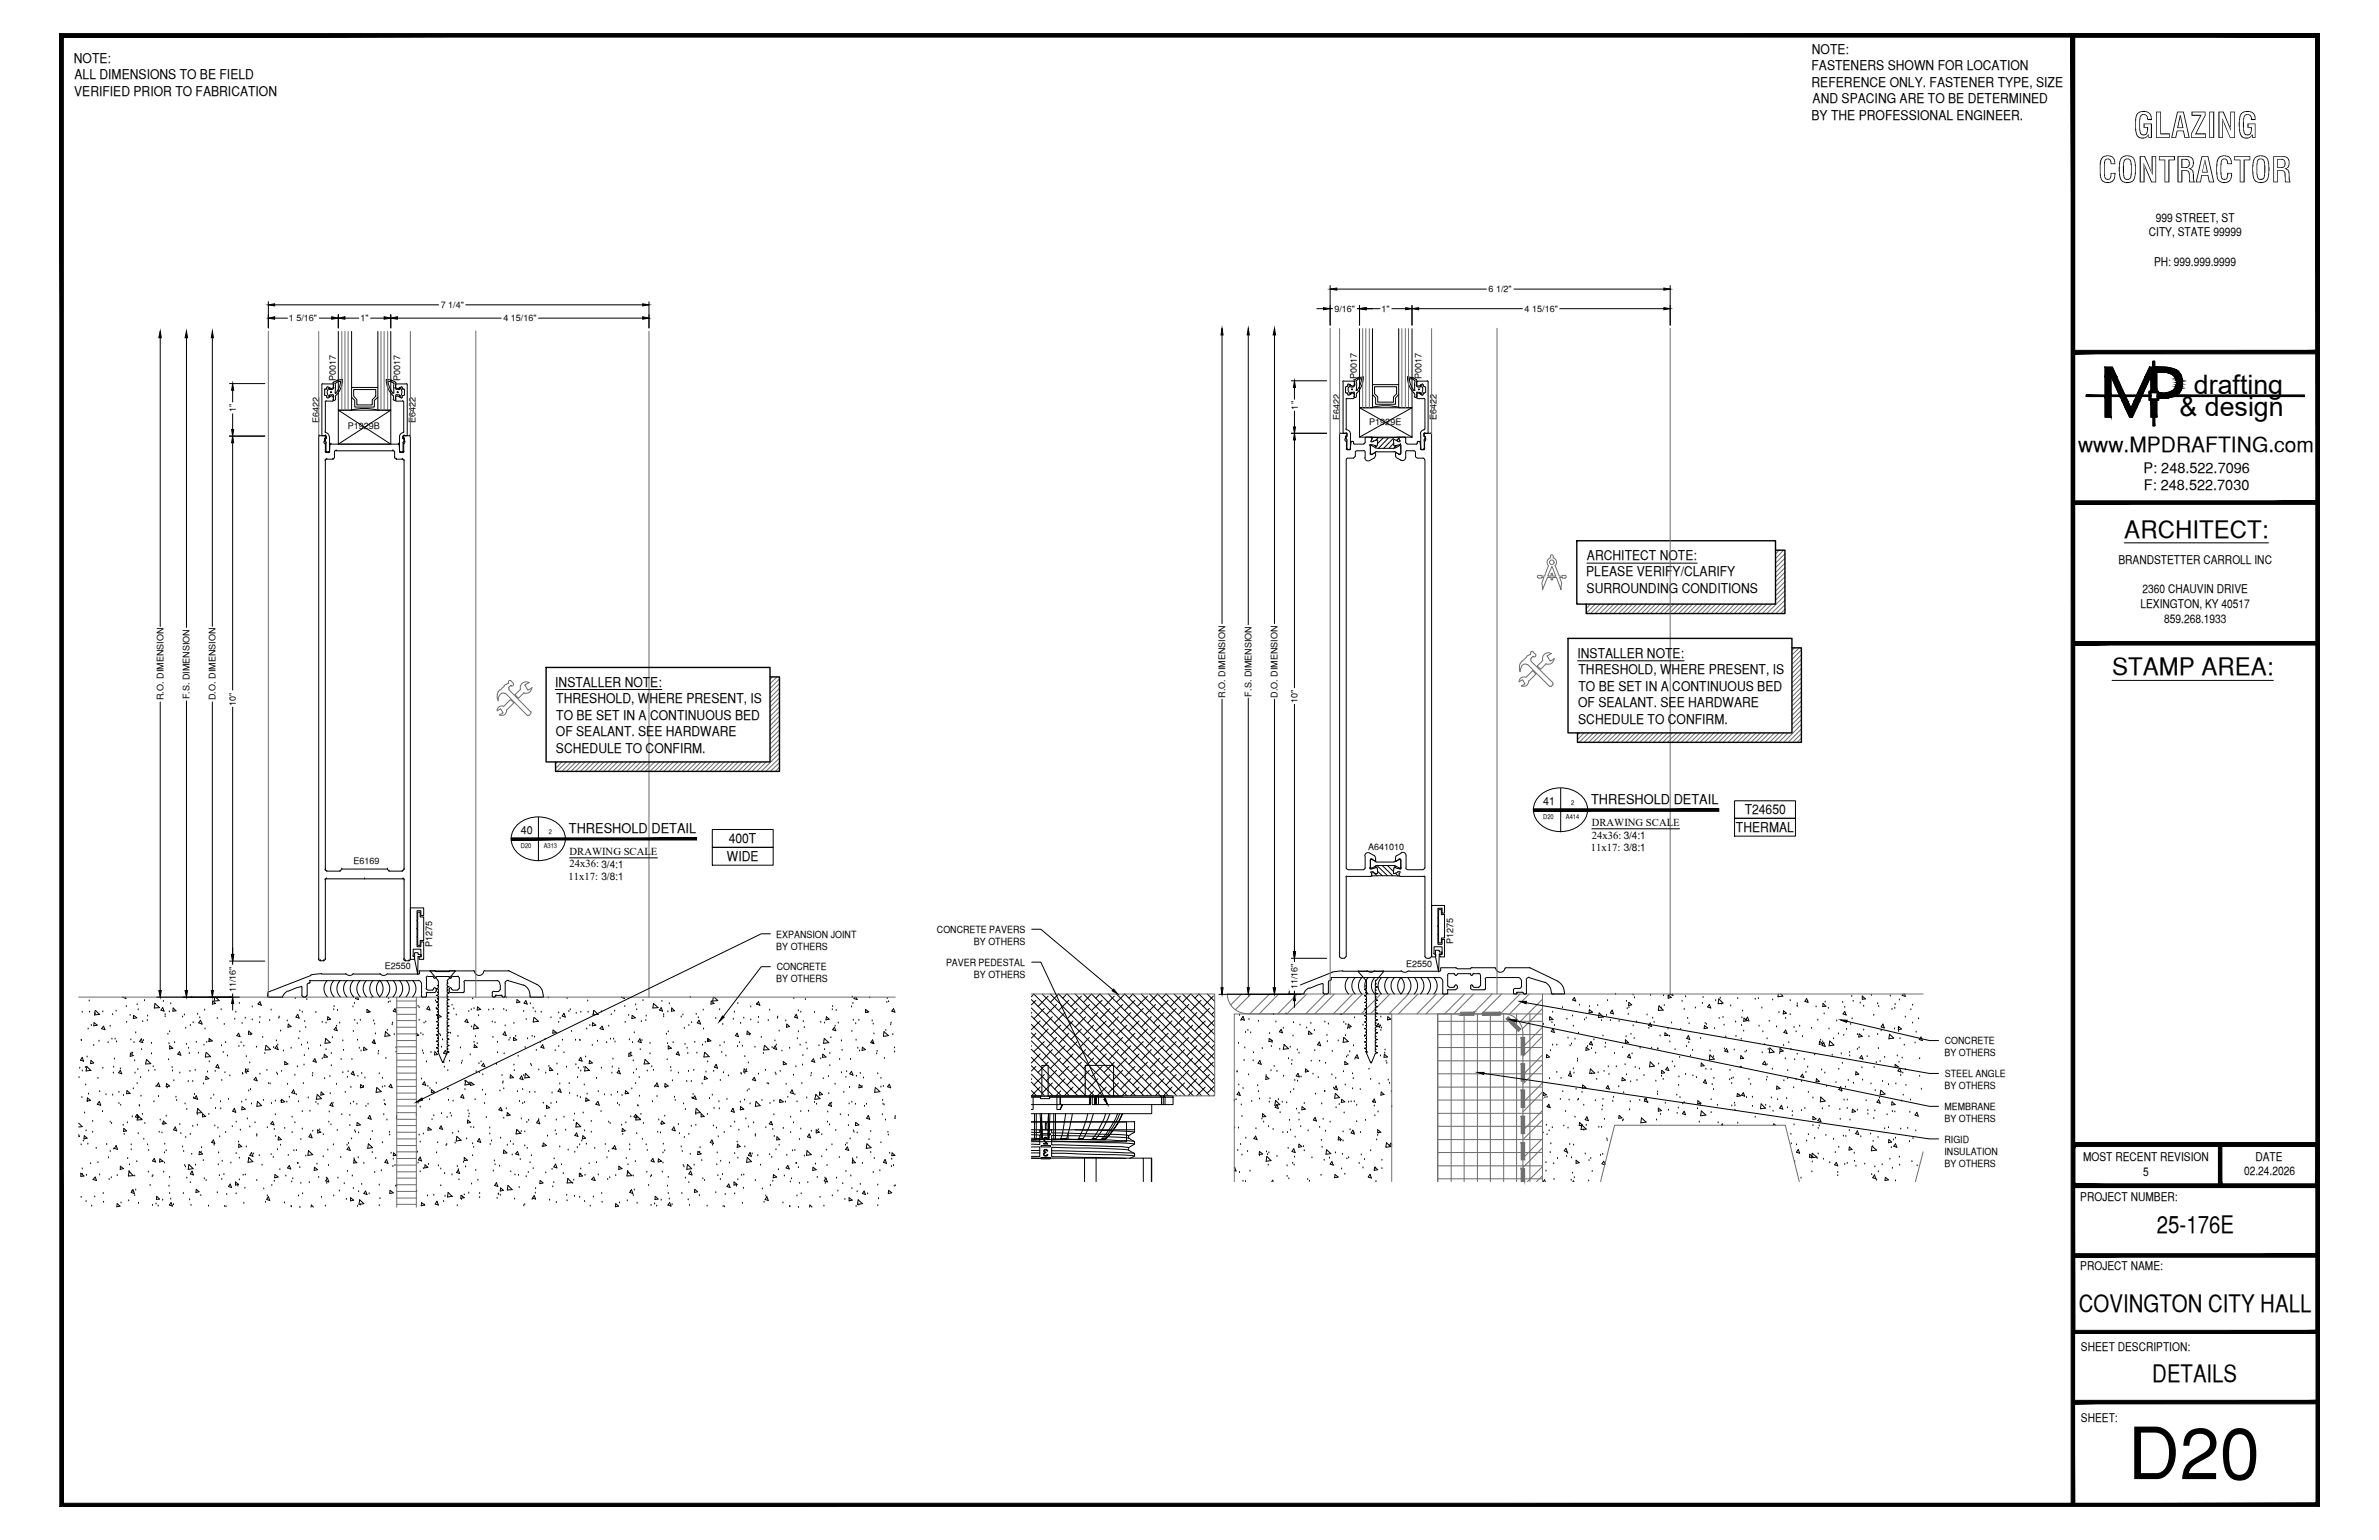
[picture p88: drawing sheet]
<svg xmlns="http://www.w3.org/2000/svg" width="432mm" height="279mm" viewBox="0 0 432 279" stroke-linecap="round" stroke-linejoin="round" font-family="sans-serif">
<defs><g id="words">
<text font-size="13.1" x="386.2" y="268.4">D20</text>
<g font-size="6.3">
<text x="387.2" y="25">GLAZING</text>
<text x="380.8" y="33.1">CONTRACTOR</text>
</g>
<g font-size="4.9">
<text x="398.2" y="71.5">drafting</text>
<text x="395.6" y="75.5">&amp; design</text>
</g>
<g font-size="4.4">
<text x="385.6" y="97.5">ARCHITECT:</text>
<text x="383.3" y="122.5">STAMP AREA:</text>
<text x="391.5" y="223.7">25-176E</text>
<text x="377.3" y="238.1">COVINGTON CITY HALL</text>
<text x="390.7" y="250.7">DETAILS</text>
</g>
<text font-size="3.8" x="377.2" y="82">www.MPDRAFTING.com</text>
<g font-size="2.6">
<text x="389.1" y="85.8">P: 248.522.7096</text>
<text x="389.1" y="89">F: 248.522.7030</text>
</g>
<g font-size="2.4">
<text x="13.4" y="11.4">NOTE:</text>
<text x="328.9" y="9.7">NOTE:</text>
<text x="13.5" y="17.4">VERIFIED PRIOR TO FABRICATION</text>
<text x="13.5" y="14.4">ALL DIMENSIONS TO BE FIELD</text>
<text x="328.8" y="12.8">FASTENERS SHOWN FOR LOCATION</text>
<text x="328.8" y="15.7">REFERENCE ONLY. FASTENER TYPE, SIZE</text>
<text x="328.8" y="21.8">BY THE PROFESSIONAL ENGINEER.</text>
<text x="329" y="18.7">AND SPACING ARE TO BE DETERMINED</text>
<text x="288" y="101.6">ARCHITECT NOTE:</text>
<text x="287.9" y="104.6">PLEASE VERIFY/CLARIFY</text>
<text x="288" y="107.6">SURROUNDING CONDITIONS</text>
<text x="286.3" y="119.3">INSTALLER NOTE:</text>
<text x="100.8" y="124.6">INSTALLER NOTE:</text>
<text x="286.5" y="122.3">THRESHOLD, WHERE PRESENT, IS</text>
<text x="286.5" y="125.3">TO BE SET IN A CONTINUOUS BED</text>
<text x="101" y="127.6">THRESHOLD, WHERE PRESENT, IS</text>
<text x="101" y="130.6">TO BE SET IN A CONTINUOUS BED</text>
<text x="286.4" y="128.3">OF SEALANT. SEE HARDWARE</text>
<text x="286.4" y="131.3">SCHEDULE TO CONFIRM.</text>
<text x="100.9" y="133.6">OF SEALANT. SEE HARDWARE</text>
<text x="100.9" y="136.6">SCHEDULE TO CONFIRM.</text>
<text x="288.8" y="145.9">THRESHOLD DETAIL</text>
<text x="316.7" y="147.8">T24650</text>
<text x="103.3" y="151.1">THRESHOLD DETAIL</text>
<text x="132.3" y="153">400T</text>
<text x="315.1" y="151">THERMAL</text>
<text x="132" y="156.2">WIDE</text>
</g>
<g font-size="2.2">
<text x="391.3" y="40.2">999 STREET, ST</text>
<text x="390" y="42.9">CITY, STATE 99999</text>
<text x="391" y="48.2">PH: 999.999.9999</text>
<text x="384.5" y="102.3">BRANDSTETTER CARROLL INC</text>
<text x="388.9" y="107.6">2360 CHAUVIN DRIVE</text>
<text x="388.5" y="110.3">LEXINGTON, KY 40517</text>
<text x="392.8" y="113">859.268.1933</text>
<text x="378.1" y="210.6">MOST RECENT REVISION</text>
<text x="389" y="213.3">5</text>
<text x="407.3" y="213.2">02.24.2026</text>
<text x="409.4" y="210.6">DATE</text>
<text x="377.6" y="217.8">PROJECT NUMBER:</text>
<text x="377.6" y="230.4">PROJECT NAME:</text>
<text x="377.7" y="245.2">SHEET DESCRIPTION:</text>
<text x="377.7" y="257.9">SHEET:</text>
</g>
<g font-size="2">
<text x="280.1" y="146">41</text>
<text x="94.6" y="151.3">40</text>
</g>
<g font-size="1.9">
<text x="288.9" y="149.9">DRAWING SCALE</text>
<text x="103.4" y="155.2">DRAWING SCALE</text>
<text x="288.7" y="154.3">11x17: 3/8:1</text>
<text x="288.9" y="152.1">24x36: 3/4:1</text>
<text x="103.2" y="159.6">11x17: 3/8:1</text>
<text x="103.4" y="157.4">24x36: 3/4:1</text>
</g>
<g font-size="1.8">
<text x="140.9" y="170.1">EXPANSION JOINT</text>
<text x="140.9" y="172.3">BY OTHERS</text>
<text x="170.1" y="169.2">CONCRETE PAVERS</text>
<text x="176.8" y="171.4">BY OTHERS</text>
<text x="140.9" y="178.2">BY OTHERS</text>
<text x="141" y="176">CONCRETE</text>
<text x="171.7" y="175.2">PAVER PEDESTAL</text>
<text x="176.8" y="177.4">BY OTHERS</text>
<text x="352.9" y="191.6">BY OTHERS</text>
<text x="353" y="189.4">CONCRETE</text>
<text x="352.9" y="197.6">BY OTHERS</text>
<text x="353" y="195.4">STEEL ANGLE</text>
<text x="352.9" y="201.4">MEMBRANE</text>
<text x="352.9" y="203.5">BY OTHERS</text>
<text x="352.9" y="207.3">RIGID</text>
<text x="352.9" y="209.5">INSULATION</text>
<text x="352.9" y="211.7">BY OTHERS</text>
</g>
<g font-size="1.6">
<text x="270.2" y="53">6 1/2&quot;</text>
<text x="52.5" y="58.3">1 5/16&quot;</text>
<text x="65.4" y="58.3">1&quot;</text>
<text x="80" y="55.9">7 1/4&quot;</text>
<text x="91.4" y="58.3">4 15/16&quot;</text>
<text x="242.2" y="56.6">9/16&quot;</text>
<text x="250.8" y="56.6">1&quot;</text>
<text x="276.7" y="56.6">4 15/16&quot;</text>
<text x="61" y="69.2" transform="rotate(-90 61 69.2)">P0017</text>
<text x="72.6" y="69.2" transform="rotate(-90 72.6 69.2)">P0017</text>
<text x="246.3" y="68.7" transform="rotate(-90 246.3 68.7)">P0017</text>
<text x="258" y="68.7" transform="rotate(-90 258 68.7)">P0017</text>
<text x="42.8" y="74.8" transform="rotate(-90 42.8 74.8)">1&quot;</text>
<text x="57.9" y="76.7" transform="rotate(-90 57.9 76.7)">E6422</text>
<text x="63.1" y="77.9">P1929B</text>
<text x="75.4" y="76.7" transform="rotate(-90 75.4 76.7)">E6422</text>
<text x="235.6" y="74.3" transform="rotate(-90 235.6 74.3)">1&quot;</text>
<text x="243.2" y="76.2" transform="rotate(-90 243.2 76.2)">E6422</text>
<text x="248.5" y="77.2">P1929E</text>
<text x="260.7" y="76.2" transform="rotate(-90 260.7 76.2)">E6422</text>
<text x="29.7" y="127" transform="rotate(-90 29.7 127)">R.O. DIMENSION</text>
<text x="34.4" y="126.9" transform="rotate(-90 34.4 126.9)">F.S. DIMENSION</text>
<text x="39.1" y="127" transform="rotate(-90 39.1 127)">D.O. DIMENSION</text>
<text x="42.8" y="128" transform="rotate(-90 42.8 128)">10&quot;</text>
<text x="222.4" y="126.6" transform="rotate(-90 222.4 126.6)">R.O. DIMENSION</text>
<text x="227.1" y="126.4" transform="rotate(-90 227.1 126.4)">F.S. DIMENSION</text>
<text x="231.9" y="126.6" transform="rotate(-90 231.9 126.6)">D.O. DIMENSION</text>
<text x="235.5" y="127.5" transform="rotate(-90 235.5 127.5)">10&quot;</text>
<text x="248.3" y="154.2">A641010</text>
<text x="64.1" y="156.8">E6169</text>
<text x="78.4" y="171.8" transform="rotate(-90 78.4 171.8)">P1275</text>
<text x="263.8" y="171.3" transform="rotate(-90 263.8 171.3)">P1275</text>
<text x="69.8" y="175.9">E2550</text>
<text x="235.5" y="179.5" transform="rotate(-90 235.5 179.5)">11/16&quot;</text>
<text x="255.2" y="175.4">E2550</text>
<text x="42.8" y="180" transform="rotate(-90 42.8 180)">11/16&quot;</text>
</g>
<g font-size="1.2">
<text x="280.1" y="148.7">D20</text>
<text x="284.2" y="148.7">A414</text>
<text x="285.2" y="146">2</text>
<text x="94.6" y="153.9">D20</text>
<text x="98.7" y="153.9">A313</text>
<text x="99.6" y="151.3">2</text>
</g>
</g></defs>
<!-- layer: SURROUNDING CONDITIONS -->
<g fill="none" stroke="#6c6c6c" stroke-width=".18">
<path d="M14.3 180.9h57.7v38.1M72 181.6h3.6M72 182.8h3.6M72 184h3.6M72 185.2h3.6M72 186.4h3.6M72 187.6h3.6M72 188.8h3.6M72 189.9h3.6M72 191.1h3.6M72 192.3h3.6M72 193.5h3.6"/>
<path d="M72 194.7h3.6M72 195.9h3.6M72 197.1h3.6M72 198.3h3.6M72 199.5h3.6M72 180.9h3.6M162.5 180.9h-86.9v38.1M187.2 180.3h33.3v18.5h-33.3M222.8 180.3a3.6 3.6 0 0 0 3.5 3.6M222.8 180.3h57.2v34.1M225.4 180.3l-2 2M226.4 184h46.5"/>
<path d="M227.1 180.3l-2.9 2.9M230.4 180.3l-3.6 3.7M232.1 180.3l-3.6 3.7M235.5 180.3l-3.6 3.7M237.2 180.3l-3.6 3.7M240.5 180.3l-3.5 3.7M242.2 180.3l-3.6 3.7M245.6 180.3l-3.6 3.7M247.3 180.3l-3.6 3.7M250.6 180.3l-3.5 3.7M252.3 180.3l-3.6 3.7M255.7 180.3l-3.6 3.7"/>
<path d="M257.4 180.3l-3.6 3.7M260.7 180.3l-3.5 3.7M260.9 199.6h19.1M260.9 197.2h19.1M260.9 194.8h19.1M260.9 192.5h19.1M260.9 190.1h19.1M260.9 187.7h19.1M260.9 185.3h19.1M261 184v30.4M262.4 180.3l-3.6 3.7M263.4 184v30.4"/>
<path d="M265.2 183.6v.6M265.7 184v30.4M265.8 180.3l-3.6 3.7M267.5 180.3l-3.6 3.7M268.2 184v30.4M270.5 184v30.4M270.8 180.3l-3.5 3.7M272.5 180.3l-3.6 3.7M272.8 183.9a3.6 3.6 0 0 1 3.6 3.6v26.9M272.9 184v30.4M275.3 184v30.4M275.9 180.3l-3.6 3.7"/>
<path d="M277.6 180.3l-3.7 3.8M277.7 184v30.4M280 181.3l-4.2 4.2M280 186.4l-3.6 3.5M280 191.4l-3.6 3.6M280 196.5l-3.6 3.5M280 183l-3.7 3.7M280 188l-3.6 3.6M280 193.1l-3.6 3.6M280 198.1l-3.6 3.6M349.1 180.3h-69.1v34.1M72 200.7h3.6"/>
<path d="M72 201.9h3.6M72 203.1h3.6M72 204.2h3.6M72 205.4h3.6M72 206.6h3.6M72 207.8h3.6M72 209h3.6M72 210.2h3.6M72 211.4h3.6M72 212.6h3.6M72 213.7h3.6M72 214.9h3.6"/>
<path d="M72 216.2h3.6M72 217.4h3.6M72 218.5h3.6M224 214.4v-30.4h28.6v30.4M260.9 214.4v-30.4h19.1v30.4M260.9 213.9h19.1M260.9 211.5h19.1M260.9 209.1h19.1M260.9 206.8h19.1M260.9 204.3h19.1M260.9 202h19.1M277.6 206.6h.1"/>
<path d="M280 201.5l-3.6 3.6M280 206.6l-3.6 3.5M280 211.6l-2.8 2.8M280 203.2l-3.6 3.6M280 208.2l-3.6 3.6M280 213.3l-1.1 1.1M290.5 214.4l2.6-10.2h30.9l2.6 10.2M349.1 209l-1.4 5.4"/>
</g>
<g fill="#6c6c6c" stroke="#6c6c6c" stroke-width=".18">
<path d="M276.1 212v2.4h.6zM276.1 212h.6v2.4z"/>
<path d="M276.1 207.3v3.1h.6zM276.1 207.3h.6v3.1z"/>
<path d="M276.1 202.5v3.2h.6zM276.1 202.5h.6v3.2z"/>
<path d="M276.1 197.7v3.2h.6zM276.1 197.7h.6v3.2z"/>
<path d="M276.1 193v3.2h.6zM276.1 193h.6v3.2z"/>
<path d="M276.1 188.2v3.2h.6zM276.1 188.2h.6v3.2z"/>
<path d="M273.4 184.8l2.2 2.3 .4-.4zM273.7 184.5l2.3 2.2-2.6-1.9z"/>
<path d="M269.1 184.2h3.2v-.6zM269.1 183.6h3.2l-3.2 .6z"/>
<path d="M265.2 184.2h2.3v-.6zM265.2 183.6h2.3l-2.3 .6z"/>
</g>
<g fill="none" stroke="#000" stroke-width=".18">
<path d="M14.4 195.5h.1M14.5 193.8h.1M14.7 188.7h.1M14.8 188.8h.1M14.9 199.1h.1M14.9 183.6h.1M14.9 194.3h.1M14.9 191.8l.3 .7-.6-.2zM15.5 193.7h.1M15.6 196.8h.1M15.8 191.8h.1M15.9 199.8h.1"/>
<path d="M15.9 199.2l.5 .4-.6 .2zM16 186.7h.1M16.1 198.5h.1M16.2 181.6h.1M16.3 183.6h.1M16.5 192.4l.5 .4-.6 .2zM16.5 194.2l-.9 .1 .1-.8 .8 .7M16.6 186.1h.1M17 189.7h.1M17.1 185.5l.6 .5-.7 .1zM17.3 184h.1M17.3 183.3l-.2 .8 1-.1"/>
<path d="M17.3 183.3l.8 .8M17.8 195.6h.1M18 188.9h.1M18 199.8l.3 .7-.6-.2zM18.1 198.1h.1M18.7 193.8h.1M18.7 183.6h.1M18.8 186.2l.2 .6-.6-.2zM19.2 198.6h.1M19.6 189.2h.1M20 186.2h.1M20.3 188.5h.1"/>
<path d="M20.4 184.1h.1M20.4 198.7h.1M20.6 194.7h.1M20.6 193.6h.1M20.8 192.2h.1M20.9 188.5h.1M21.1 183.5h.1M21.1 189h.1M21.6 198.2h.1M21.8 193.9h.1M21.8 194.2l.3 .6-.6-.2zM22.3 180.9l.6 .3-.2-.3"/>
<path d="M22.4 180.9l-.1 .1M22.4 198.8h.1M22.9 182.6h.1M23 185.5h.1M23.1 197.9l.5 .5h-.6zM23.6 184.2h.1M23.7 191.1l.5 .4-.6 .1zM23.7 188.7h.1M23.9 191.1h.1M24.1 191.1h.1M24.2 197.5h.1M24.3 184.2l.5 .5-.6 .1z"/>
<path d="M24.3 189.2h.1M24.4 192.5h.1M24.5 194.7h.1M24.6 187.4h.1M24.9 182.3h.1M24.9 196.6h.1M25 194.1h.1M25.1 183.2h.1M25.5 195.5h.1M25.6 198.9h.1M25.7 188.5l.2 .7-.6-.2zM25.7 190.4h.1"/>
<path d="M25.9 185.4h.1M26 188.8h.1M26.2 181.5h.1M26.6 192.2l.8 .8h-1zM26.7 185.2h.1M26.8 184.3h.1M27 194.3h.1M27.5 189.3h.1M27.5 191.2h.1M27.8 193.5h.1M27.9 199.9h.1M28.1 194.2h.1"/>
<path d="M28.1 182.1l.9 .7-1 .1zM28.3 197.2h.1M28.8 198.9h.1M28.8 196.5l.2 .7-.6-.2zM29.5 182.8l.3 .7-.6-.2zM29.7 181.7h.1M30 184.5h.1M30 184.1h.1M30.2 196.6l.6 .4-.6 .2zM30.4 197.4h.1M30.5 187.6h.1M30.6 192.3h.1"/>
<path d="M30.7 189.4h.1M30.7 183.6h.1M30.8 187.2h.1M30.8 189.7l.6 .5-.6 .1zM31 182.1h.1M31.2 193.7h.1M31.3 194.3h.1M31.4 182.9l.5 .5-.5 .1zM31.6 196.1h.1M31.7 189.2h.1M31.9 199.1h.1M32.1 199.6h.1"/>
<path d="M32.6 190.8l.2 .7-.5-.2zM32.6 194.7h.1M33.1 184.5h.1M33.5 184.1h.1M33.7 186.6h.1M33.8 189.5h.1M34.2 196.2h.1M34.2 190.2h.1M34.4 191.1h.1M34.5 194.4h.1M34.5 186.1h.1M34.8 181h.1"/>
<path d="M35 196.2h.1M35.1 185.5h.1M35.1 199.2h.1M35.2 199.3h.1M35.3 198.6h.1M35.4 194.2h.1M35.6 189.1h.1M35.6 198.8l.3 .7-.6-.2zM35.9 184h.1M36 191.1h.1M36.1 185.6l.3-.5 .3 .7M36.1 185.5l.5 .3"/>
<path d="M36.3 184.7h.1M37 196.7h.1M37 189.6h.1M37.1 183.3h.1M37.2 186.7h.1M37.4 195.3l.5 .4-.6 .1zM37.4 190.9l-.1 .9 .9-.1-.7-.8M37.5 189.1h.1M37.7 194.5h.1M38 192.7h.1M38 188.4l.5 .4-.6 .2zM38.1 188.8h.1"/>
<path d="M38.3 199.3h.1M38.6 181.6l.5 .5-.6 .1zM38.8 198.7h.1M39 180.9l-.1 .7 .9-.1M39.1 194.4h.1M39.1 180.9l.7 .6M39.4 184.8h.1M39.5 193.1l.3 .7-.6-.2zM40 199.9h.1M40.1 183.2h.1M40.2 189.7h.1M40.3 196h.1"/>
<path d="M40.5 190.9h.1M40.7 185.9h.1M40.8 194.6h.1M41 189.2h.1M41.3 191.6h.1M41.5 199.5h.1M41.7 195.2h.1M42.6 184.9h.1M42.8 183.6h.1M43.3 187.5l.3 .6-.6-.2zM43.4 189.9h.1M43.4 182.1h.1"/>
<path d="M43.8 189.2h.1M43.9 200h.1M43.9 185.7h.1M44 194.8h.1M44.1 194.9h.1M44.3 189.8h.1M44.5 184.7h.1M44.6 193.9l.5 .5-.6 .1zM44.6 199.6h.1M44.7 191.7h.1M44.7 194.8h.1M45 194.1h.1"/>
<path d="M45.1 197.9h.1M45.1 187.1l.6 .5h-.6zM45.3 192.8h.1M45.5 197.7h.1M45.5 187.8h.1M45.8 185h.1M45.8 182.7h.1M46.4 195.5l.3 .6-.6-.2zM46.5 190h.1M46.7 199.8l.8 .8-.9 .1zM46.9 182.2h.1M46.9 182.2l.3-.5 .2 .7"/>
<path d="M46.9 182.2l.5 .2M47.1 185.5h.1M47.2 194.9h.1M47.2 184.6h.1M47.7 188.2h.1M47.8 199.6h.1M48.1 191.1h.1M48.3 189.7l-.2 .8 1-.1-.8-.7M48.5 194.2h.1M48.8 196.6h.1M49 185.2h.1M49 196.7h.1"/>
<path d="M49.2 183.3h.1M49.7 190.1h.1M50 199.8h.1M50.2 188.8h.1M50.2 194.7h.1M50.2 189.7l.3 .7-.6-.2zM50.4 194.9h.1M50.4 189.6h.1M50.6 184.7h.1M50.7 184.5h.1M50.9 187.1h.1M51 199.8h.1"/>
<path d="M51.1 194.4h.1M51.1 199.5l.6 .4-.6 .1zM51.4 190.7h.1M51.7 192.6l.6 .4-.6 .2zM52.1 200h.1M52.1 185.2h.1M52.2 196.7h.1M52.3 185.8l.5 .4-.5 .2zM52.5 199.1h.1M52.8 190.2h.1M53.3 197.7l.2 .7-.5-.2zM53.5 195.1h.1"/>
<path d="M53.6 181.2h.1M53.8 198.6h.1M54 193.5h.1M54 184l.3 .7-.6-.2zM54.2 199.9h.1M54.2 188.5h.1M54.4 187.2h.1M54.4 183.4h.1M54.7 189.6h.1M54.9 183.6h.1M55.1 196.6h.1M55.2 193.2h.1"/>
<path d="M55.2 191.5h.1M55.3 185.4h.1M55.5 186.4h.1M55.7 181.4h.1M55.8 189.2h.1M55.9 199.2h.1M56 190.3h.1M56.7 195.2h.1M56.8 194.8h.1M57.1 192.1l.3 .6-.6-.2zM57.3 183.7h.1M57.6 198.6l.8 .7-1 .2z"/>
<path d="M58.2 189.7h.1M58.3 198.1l.5 .5-.6 .1zM58.5 185.5h.1M58.5 192.1h.1M58.9 191.3l.5 .5h-.6zM58.9 195.7h.1M59.1 188.4l.8 .8-.9 .1zM59.2 190.4h.1M59.2 185.6h.1M59.5 184.5l.5 .4-.6 .1zM59.9 195.3h.1M59.9 198.4h.1"/>
<path d="M60.1 193.4h.1M60.1 191.1h.1M60.3 188.3h.1M60.6 183.2h.1M60.6 182.6h.1M61 186.4l.2 .6-.6-.2zM61.1 186.2h.1M61.1 196.7h.1M61.3 183.3h.1M61.7 185.6h.1M61.9 192.2h.1M62.2 194.6h.1"/>
<path d="M62.2 188.8h.1M62.4 190.6h.1M62.7 198.2h.1M63.1 195.5h.1M63.2 194.4h.1M63.7 197.3h.1M63.9 192.2h.1M64.1 182.7h.1M64.1 194.4l.2 .7-.5-.3zM64.1 187.1h.1M64.1 200h.1M64.2 180.9h.1"/>
<path d="M64.3 182.1h.1M64.4 185.1h.1M64.7 180.9l-.2 .3 .6 .2-.2-.5M64.8 185.7h.1M64.9 188.7h.1M65 195.3h.1M65.2 190.2h.1M65.4 185.1h.1M65.5 196.8l.5 .4-.6 .2zM65.5 190.7h.1M65.7 194.8h.1M66 197.1h.1"/>
<path d="M66 190l.6 .4-.6 .2zM66.2 195.6h.1M66.6 183.1l.6 .5-.6 .1zM66.9 183.7h.1M67.4 181h.1M67.8 185.2h.1M67.9 189.2h.1M67.9 188.7l.2 .7-.5-.2zM68 185.8h.1M68.1 187.6h.1M68.4 197.3l-.1 .9 .9-.1-.7-.7M68.6 191.2h.1"/>
<path d="M68.7 190.8h.1M68.8 194.8h.1M69.4 195.6h.1M69.4 197.2h.1M69.7 199.6h.1M69.8 197.1h.1M70 187.2l.8 .7M70 187.1l-.2 .9 .9-.1M70 192h.1M70.3 186.9h.1M70.5 181.9h.1M70.5 181.2h.1"/>
<path d="M70.8 181.7h.1M70.9 196.7l.3 .7-.6-.2zM71.2 185.9h.1M71.2 185.6h.1M71.6 187.7h.1M71.7 183l.2 .6-.5-.1zM71.9 190.9h.1M71.9 190.1h.1M75.6 187.5l.4 .3-.4 .1M75.6 187.6h.1M75.9 182.6h.1M76.1 182.8h.1"/>
<path d="M76.1 185.1h.1M76.4 187.5h.1M76.5 195.8h.1M76.7 190.7h.1M76.8 187.8h.1M76.8 191.1h.1M77 185.6h.1M77 196.3l.3 .6-.6-.2zM77.3 185.4h.1M77.4 192.7h.1M77.7 197.1h.1M77.8 182.6l.2 .7-.5-.2z"/>
<path d="M78 199.5h.1M78 197.5h.1M78.2 190.9h.1M78.3 197.7l.6 .4-.6 .1zM78.9 190.8l.5 .5-.5 .1zM79.1 181.6h.1M79.2 182.9h.1M79.2 196.5h.1M79.4 183.1h.1M79.5 184l.6 .5-.7 .1zM79.8 187.6h.1M79.9 187.9h.1"/>
<path d="M80.1 190h.1M80.3 188.7h.1M80.6 192.8h.1M80.6 193.6h.1M80.8 190.6l.3 .7-.6-.2zM81.2 197.6h.1M81.3 194.2h.1M81.3 197.6h.1M81.4 199.6h.1M81.6 192.5h.1M81.8 187.5h.1M82 182.4h.1"/>
<path d="M82.2 199.8h.1M82.4 183.1h.1M82.8 184.1h.1M83.1 188h.1M83.6 190.1h.1M83.8 192.9h.1M83.9 192.5h.1M83.9 198.6l.3 .7-.6-.2zM84.4 197.7h.1M84.4 196.2h.1M84.5 196l.8 .7-.9 .1zM84.7 184.9l.3 .6-.6-.1z"/>
<path d="M85.1 183.5h.1M85.2 196.5h.1M85.3 191.4h.1M85.5 196.3l.5 .5-.6 .1zM85.5 183.2h.1M85.6 186.3h.1M85.8 181.2h.1M86 183h.1M86 189.1h.1M86.1 189.5l.5 .5-.6 .1zM86.1 185.8l-.2 .9 1-.1-.8-.7M86.2 199.5h.1"/>
<path d="M86.3 188.1h.1M86.4 194.4h.1M86.6 186.6h.1M86.6 189.4h.1M86.7 182.7l.5 .4-.6 .2zM86.9 184.3h.1M86.9 193h.1M87 194.6h.1M87.3 192.7h.1M87.6 197.8h.1M87.6 195h.1M87.8 192.9l.2 .6-.6-.1z"/>
<path d="M88.1 198.6h.1M88.7 183.3h.1M89.3 185.4h.1M89.5 188.2h.1M89.5 183.1h.1M89.9 185.5h.1M90.1 193.1h.1M90.3 189.1h.1M90.3 191h.1M90.7 197.9h.1M91.1 195.1h.1M91.2 196.5h.1"/>
<path d="M91.3 196.3h.1M91.4 197.5h.1M91.4 183.1h.1M91.5 191.2h.1M91.6 187.2l.3 .7-.6-.2zM91.7 186.1h.1M91.9 183.4h.1M91.9 181h.1M92.4 188.7h.1M92.6 188.3h.1M92.6 195l.6 .5-.6 .1zM93.2 188.2l.6 .5-.6 .1z"/>
<path d="M93.3 193.2h.1M93.3 185.7h.1M93.3 194.2h.1M93.6 188h.1M93.9 181.4l.5 .4-.6 .1zM93.9 198.1h.1M94 191.6h.1M94.3 199.8h.1M94.7 195.2l.2 .7-.5-.2zM94.9 197.7h.1M95.1 183.5h.1M95.1 195.1h.1"/>
<path d="M95.3 190.1h.1M95.4 181.5l.3 .7-.6-.2zM95.5 185h.1M95.8 188.5h.1M96.1 198.2h.1M96.1 195.5l-.9 .1 .2-.8 .7 .7M96.3 182.1h.1M96.3 193.1h.1M96.5 193.4h.1M96.6 188h.1M96.8 182.9h.1M96.9 184.6l-.1 .8 .9-.1-.7-.7"/>
<path d="M97 188.2h.1M97.1 198.2h.1M97.2 183.6h.1M97.3 190.6h.1M97.8 194.1h.1M98.1 189.1h.1M98.2 183.6h.1M98.5 189.5l.2 .7-.5-.2zM98.9 188.6h.1M99.1 194.7h.1M99.5 181h.1M99.6 193.5h.1"/>
<path d="M99.8 193.7l.5 .5h-.5zM100 184.7h.1M100.2 198.3h.1M100.4 186.9l.6 .4-.7 .2zM100.8 190.6h.1M101.1 193h.1M101.2 194.9h.1M101.4 183.8h.1M101.4 189.9h.1M101.4 185.5h.1M101.6 196.7h.1M101.6 197.5l.3 .7-.6-.2z"/>
<path d="M101.7 184.8h.1M102.1 188.7h.1M102.4 191h.1M102.4 183.8l.2 .7-.6-.2zM102.8 193.6h.1M102.9 181.2h.1M103.3 183.5h.1M103.3 196.6h.1M103.4 198.4h.1M103.5 183.2h.1M103.8 187.1h.1M104.5 188.7h.1"/>
<path d="M104.5 193.2h.1M104.6 183.8h.1M104.8 198.9h.1M104.8 195.5h.1M105 193.8h.1M105.2 188.7h.1M105.3 188.8h.1M105.3 199.1h.1M105.4 183.6h.1M105.4 194.3h.1M105.4 191.8l.3 .7-.6-.2zM106 193.7h.1"/>
<path d="M106 196.8h.1M106.3 191.8h.1M106.4 199.8h.1M106.4 199.2l.5 .4-.6 .2zM106.5 186.7h.1M106.6 198.5h.1M106.7 181.6h.1M106.7 183.6h.1M107 192.4l.5 .4-.6 .2zM107 194.2l-.9 .1 .1-.8 .8 .7M107.1 186.1h.1M107.5 189.7h.1"/>
<path d="M107.6 185.5l.5 .5-.6 .1zM107.8 184h.1M107.8 183.3l-.2 .8 1-.1M107.8 183.3l.8 .8M108.3 195.6h.1M108.5 188.9h.1M108.5 199.8l.3 .7-.7-.2zM108.6 198.1h.1M109.2 193.8h.1M109.2 183.6h.1M109.3 186.2l.2 .6-.6-.2zM109.7 198.6h.1"/>
<path d="M110.1 189.2h.1M110.5 186.2h.1M110.8 188.5h.1M110.9 184.1h.1M110.9 198.7h.1M111.1 194.7h.1M111.1 193.6h.1M111.3 192.2h.1M111.4 188.5h.1M111.6 183.5h.1M111.6 189h.1M112.1 198.2h.1"/>
<path d="M112.3 193.9h.1M112.3 194.2l.3 .6-.6-.2zM112.8 180.9l.5 .3-.1-.3M112.8 180.9v.1M112.9 198.8h.1M113.4 182.6h.1M113.5 185.5h.1M113.5 197.9l.6 .5h-.6zM114.1 184.2h.1M114.2 191.1l.5 .4-.6 .1zM114.2 188.7h.1M114.4 191.1h.1"/>
<path d="M114.6 191.1h.1M114.7 197.5h.1M114.7 184.2l.6 .5-.6 .1zM114.8 189.2h.1M114.9 192.5h.1M115 194.7h.1M115.1 187.4h.1M115.4 182.3h.1M115.4 196.6h.1M115.5 194.1h.1M115.6 183.2h.1M116 195.5h.1"/>
<path d="M116.1 198.9h.1M116.1 188.5l.3 .7-.6-.2zM116.2 190.4h.1M116.4 185.4h.1M116.5 188.8h.1M116.7 181.5h.1M117.1 192.2l.8 .8h-1zM117.2 185.2h.1M117.3 184.3h.1M117.5 194.3h.1M118 189.3h.1M118 191.2h.1"/>
<path d="M118.3 193.5h.1M118.4 199.9h.1M118.6 194.2h.1M118.6 182.1l.8 .7-.9 .1zM118.8 197.2h.1M119.3 198.9h.1M119.3 196.5l.2 .7-.6-.2zM120 182.8l.3 .7-.6-.2zM120.1 181.7h.1M120.5 184.5h.1M120.5 184.1h.1M120.7 196.6l.6 .4-.7 .2z"/>
<path d="M120.8 197.4h.1M121 187.6h.1M121.1 192.3h.1M121.2 189.4h.1M121.2 183.6h.1M121.3 187.2h.1M121.3 189.7l.6 .5-.6 .1zM121.5 182.1h.1M121.7 193.7h.1M121.8 194.3h.1M121.9 182.9l.5 .5-.5 .1zM122 196.1h.1"/>
<path d="M122.2 189.2h.1M122.4 199.1h.1M122.6 199.6h.1M123.1 190.8l.2 .7-.6-.2zM123.1 194.7h.1M123.6 184.5h.1M124 184.1h.1M124.2 186.6h.1M124.3 189.5h.1M124.7 196.2h.1M124.7 190.2h.1M124.8 191.1h.1"/>
<path d="M125 194.4h.1M125 186.1h.1M125.3 181h.1M125.5 196.2h.1M125.5 185.5h.1M125.6 199.2h.1M125.7 199.3h.1M125.8 198.6h.1M125.9 194.2h.1M126.1 189.1h.1M126.1 198.8l.3 .7-.6-.2zM126.4 184h.1"/>
<path d="M126.5 191.1h.1M126.6 185.6l.3-.5 .3 .7M126.6 185.5l.5 .3M126.7 184.7h.1M127.4 196.7h.1M127.5 189.6h.1M127.6 183.3h.1M127.7 186.7h.1M127.9 195.3l.5 .4-.6 .1zM127.9 190.9l-.1 .9 .9-.1-.7-.8M128 189.1h.1M128.1 194.5h.1"/>
<path d="M128.5 192.7h.1M128.5 188.4l.5 .4-.6 .2zM128.6 188.8h.1M128.8 199.3h.1M129.1 181.6l.5 .5-.6 .1zM129.3 198.7h.1M129.5 180.9l-.2 .7 .9-.1M129.5 194.4h.1M129.6 180.9l.7 .6M129.9 184.8h.1M130 193.1l.2 .7-.5-.2zM130.5 199.9h.1"/>
<path d="M130.6 183.2h.1M130.7 189.7h.1M130.7 196h.1M131 190.9h.1M131.2 185.9h.1M131.3 194.6h.1M131.4 189.2h.1M131.8 191.6h.1M132 199.5h.1M132.2 195.2h.1M133.1 184.9h.1M133.3 183.6h.1"/>
<path d="M133.8 187.5l.2 .6-.5-.2zM133.9 189.9h.1M133.9 182.1h.1M134.2 189.2h.1M134.4 200h.1M134.4 185.7h.1M134.5 194.8h.1M134.6 194.9h.1M134.7 189.8h.1M135 184.7h.1M135.1 193.9l.5 .5-.6 .1zM135.1 199.6h.1"/>
<path d="M135.2 191.7h.1M135.2 194.8h.1M135.5 194.1h.1M135.6 197.9h.1M135.6 187.1l.6 .5h-.6zM135.8 192.8h.1M136 197.7h.1M136 187.8h.1M136.3 185h.1M136.3 182.7h.1M136.9 195.5l.3 .6-.6-.2zM137 190h.1"/>
<path d="M137.2 199.8l.8 .8-.9 .1zM137.4 182.2h.1M137.4 182.2l.3-.5 .2 .7M137.4 182.2l.5 .2M137.6 185.5h.1M137.7 194.9h.1M137.7 184.6h.1M138.2 188.2h.1M138.3 199.6h.1M138.6 191.1h.1M138.7 189.7l-.1 .8 1-.1-.8-.7M138.9 194.2h.1"/>
<path d="M139.3 196.6h.1M139.4 185.2h.1M139.5 196.7h.1M139.7 183.3h.1M140.1 190.1h.1M140.5 199.8h.1M140.7 188.8h.1M140.7 194.7h.1M140.7 189.7l.3 .7-.6-.2zM140.8 194.9h.1M140.9 189.6h.1M141.1 184.7h.1"/>
<path d="M141.2 184.5h.1M141.4 187.1h.1M141.5 199.8h.1M141.6 194.4h.1M141.6 199.5l.6 .4-.7 .1zM141.9 190.7h.1M142.2 192.6l.5 .4-.5 .2zM142.6 200h.1M142.6 185.2h.1M142.7 196.7h.1M142.8 185.8l.5 .4-.6 .2zM143 199.1h.1"/>
<path d="M143.3 190.2h.1M143.8 197.7l.2 .7-.6-.2zM144 195.1h.1M144.1 181.2h.1M144.3 198.6h.1M144.5 193.5h.1M144.5 184l.3 .7-.6-.2zM144.7 199.9h.1M144.7 188.5h.1M144.9 187.2h.1M144.9 183.4h.1M145.2 189.6h.1"/>
<path d="M145.4 183.6h.1M145.5 196.6h.1M145.7 193.2h.1M145.7 191.5h.1M145.8 185.4h.1M146 186.4h.1M146.2 181.4h.1M146.3 189.2h.1M146.4 199.2h.1M146.5 190.3h.1M147.2 195.2h.1M147.3 194.8h.1"/>
<path d="M147.6 192.1l.3 .6-.6-.2zM147.8 183.7h.1M148.1 198.6l.7 .7-.9 .2zM148.7 189.7h.1M148.8 198.1l.5 .5-.6 .1zM149 185.5h.1M149 192.1h.1M149.4 191.3l.5 .5h-.6zM149.4 195.7h.1M149.6 188.4l.8 .8-.9 .1zM149.7 190.4h.1M149.7 185.6h.1"/>
<path d="M150 184.5l.5 .4-.6 .1zM150.4 195.3h.1M150.4 198.4h.1M150.6 193.4h.1M150.6 191.1h.1M150.8 188.3h.1M151.1 183.2h.1M151.1 182.6h.1M151.4 186.4l.3 .6-.6-.2zM151.6 186.2h.1M151.6 196.7h.1M151.8 183.3h.1"/>
<path d="M152.1 185.6h.1M152.4 192.2h.1M152.7 194.6h.1M152.7 188.8h.1M152.8 190.6h.1M153.2 198.2h.1M153.5 195.5h.1M153.7 194.4h.1M154.2 197.3h.1M154.4 192.2h.1M154.6 182.7h.1M154.6 194.4l.2 .7-.6-.3z"/>
<path d="M154.6 187.1h.1M154.6 200h.1M154.7 180.9h.1M154.8 182.1h.1M154.9 185.1h.1M155.2 180.9l-.2 .3 .6 .2-.2-.5M155.3 185.7h.1M155.4 188.7h.1M155.4 195.3h.1M155.7 190.2h.1M155.9 185.1h.1M156 196.8l.5 .4-.6 .2z"/>
<path d="M156 190.7h.1M156.1 194.8h.1M156.5 197.1h.1M156.5 190l.6 .4-.6 .2zM156.7 195.6h.1M157.1 183.1l.6 .5-.6 .1zM157.4 183.7h.1M157.9 181h.1M158.3 185.2h.1M158.4 189.2h.1M158.4 188.7l.2 .7-.5-.2zM158.5 185.8h.1"/>
<path d="M158.6 187.6h.1M158.9 197.3l-.2 .9 1-.1-.8-.7M159.1 191.2h.1M159.2 190.8h.1M159.3 194.8h.1M159.9 195.6h.1M159.9 197.2h.1M160.2 199.6h.1M160.3 197.1h.1M160.5 187.2l.8 .7M160.5 187.1l-.2 .9 .9-.1M160.5 192h.1"/>
<path d="M160.8 186.9h.1M161 181.9h.1M161 181.2h.1M161.3 181.7h.1M161.4 196.7l.3 .7-.6-.2zM161.7 185.9h.1M161.7 185.6h.1M162.1 187.7h.1M162.2 183l.2 .6-.5-.1zM162.4 190.9h.1M162.4 190.1h.1M187.2 180.8l.4-.5 18.5 18.5"/>
<path d="M187.2 181.4l17.4 17.4M187.2 182.9l15.9 15.9M187.2 184.3l14.4 14.5M187.2 185.9l13 12.9M187.2 187.4l11.4 11.4M187.2 188.8l9.9 10M187.2 190.4l8.4 8.4M187.2 191.8l6.9 7M187.2 193.4l5.5 5.4M187.2 194.9l3.9 3.9M187.2 196.3l2.4 2.5M187.2 197.9l1 .9"/>
<path d="M187.3 183.7l-.1 .1M187.3 189.7l-.1 .1M187.3 195.7l-.1 .1M188 181.5l-.8 .8M188 187.5l-.8 .8M188 193.5l-.8 .8M188.8 185.2l-1.6 1.6M188.8 191.2l-1.6 1.6M188.8 197.2l-1.6 1.6M189.2 180.3l18.4 18.5M189.5 182.9l-1.9 1.9M189.5 189l-1.9 1.8"/>
<path d="M189.5 194.9l-1.9 1.9M190.2 180.7l-1.8 1.9M190.2 186.7l-1.8 1.9M190.2 192.7l-1.8 1.9M190.2 198.7v.1M190.6 181.9l1.6-1.6 18.4 18.5M190.6 180.3l18.5 18.5M191 184.5l-1.8 1.9M191 190.4l-1.8 1.9M191 196.5l-1.8 1.8M191.8 182.2l-1.9 1.9M191.8 188.2l-1.9 1.9"/>
<path d="M191.8 194.2l-1.9 1.9M192.5 186l-1.9 1.8M192.5 192l-1.9 1.9M192.5 197.9l-.9 .9M193.3 183.7l-1.9 1.9M193.3 189.7l-1.9 1.9M193.3 195.7l-1.9 1.9M193.6 180.3l-.7 .8M193.7 180.3l18.4 18.5M194 181.5l-1.8 1.8M194 187.5l-1.8 1.9M194 193.5l-1.8 1.8"/>
<path d="M194.8 185.2l-1.9 1.9M194.8 191.2l-1.9 1.9M194.8 197.2l-1.6 1.6M195.1 180.3l18.5 18.5M195.5 182.9l-1.8 1.9M195.5 189l-1.8 1.8M195.5 194.9l-1.8 1.9M196.3 180.7l-1.9 1.9M196.3 186.7l-1.9 1.9M196.3 192.7l-1.9 1.9M196.3 198.7l-.1 .1M196.7 181.9l1.4-1.6 18.5 18.5"/>
<path d="M196.7 180.3l18.4 18.5M197 184.5l-1.9 1.9M197 190.4l-1.9 1.9M197 196.5l-1.9 1.8M197.7 182.2l-1.8 1.9M197.7 188.2l-1.8 1.9M197.7 194.2l-1.8 1.9M198.5 186l-1.8 1.8M198.5 192l-1.8 1.9M198.5 197.9l-.8 .9M198.9 181.1l.7-.8 18.5 18.5M199.3 183.7l-1.9 1.9"/>
<path d="M199.3 189.7l-1.9 1.9M199.3 195.7l-1.9 1.9M200 181.5l-1.9 1.8M200 187.5l-1.9 1.9M200 193.5l-1.9 1.8M200.8 185.2l-1.9 1.9M200.8 191.2l-1.9 1.9M200.8 197.2l-1.7 1.6M201.2 180.3l18.4 18.5M201.5 182.9l-1.9 1.9M201.5 189l-1.9 1.8M201.5 194.9l-1.9 1.9"/>
<path d="M202.2 180.7l-1.8 1.9M202.2 186.7l-1.8 1.9M202.2 192.7l-1.8 1.9M202.2 198.7v.1M202.6 181.9l1.6-1.6 16.3 16.4M202.6 180.3l17.9 17.9M203 184.5l-1.8 1.9M203 190.4l-1.8 1.9M203 196.5l-1.8 1.8M203.8 182.2l-1.9 1.9M203.8 188.2l-1.9 1.9M203.8 194.2l-1.9 1.9"/>
<path d="M204.5 186l-1.9 1.8M204.5 192l-1.9 1.9M204.5 197.9l-.9 .9M204.9 181.1l.7-.8 14.9 14.9M205.2 183.7l-1.8 1.9M205.2 189.7l-1.8 1.9M205.2 195.7l-1.8 1.9M206 181.5l-1.8 1.8M206 187.5l-1.8 1.9M206 193.5l-1.8 1.8M206.8 185.2l-1.9 1.9M206.8 191.2l-1.9 1.9"/>
<path d="M206.8 197.2l-1.6 1.6M207.1 180.3l13.4 13.4M207.5 182.9l-1.9 1.9M207.5 189l-1.9 1.8M207.5 194.9l-1.9 1.9M208.3 180.7l-1.9 1.9M208.3 186.7l-1.9 1.9M208.3 192.7l-1.9 1.9M208.3 198.7l-.1 .1M208.7 181.9l1.4-1.6 10.4 10.4M208.7 180.3l11.8 11.9M209 184.5l-1.9 1.9"/>
<path d="M209 190.4l-1.9 1.9M209 196.5l-1.9 1.8M209.7 182.2l-1.8 1.9M209.7 188.2l-1.8 1.9M209.7 194.2l-1.8 1.9M210.5 186l-1.8 1.8M210.5 192l-1.8 1.9M210.5 197.9l-.8 .9M210.9 181.1l.7-.8 8.9 8.9M211.3 183.7l-1.9 1.9M211.3 189.7l-1.9 1.9M211.3 195.7l-1.9 1.9"/>
<path d="M212 181.5l-1.9 1.8M212 187.5l-1.9 1.9M212 193.5l-1.9 1.8M212.7 185.2l-1.8 1.9M212.7 191.2l-1.8 1.9M212.7 197.2l-1.6 1.6M213.1 180.3l7.4 7.4M213.5 182.9l-1.9 1.9M213.5 189l-1.9 1.8M213.5 194.9l-1.9 1.9M214.2 180.7l-1.8 1.9M214.2 186.7l-1.8 1.9"/>
<path d="M214.2 192.7l-1.8 1.9M214.2 198.7l-.1 .1M214.6 180.3l5.9 5.9M215 184.5l-1.9 1.9M215 190.4l-1.9 1.9M215 196.5l-1.9 1.8M215.8 182.2l-1.9 1.9M215.8 188.2l-1.9 1.9M215.8 194.2l-1.9 1.9M216.1 180.3l-1.5 1.6M216.2 180.3l4.3 4.4M216.5 186l-1.9 1.8"/>
<path d="M216.5 192l-1.9 1.9M216.5 197.9l-.9 .9M216.9 181.1l.7-.8 2.9 2.9M217.2 183.7l-1.8 1.9M217.2 189.7l-1.8 1.9M217.2 195.7l-1.8 1.9M218 181.5l-1.8 1.8M218 187.5l-1.8 1.9M218 193.5l-1.8 1.8M218.8 185.2l-1.9 1.9M218.8 191.2l-1.9 1.9M218.8 197.2l-1.6 1.6"/>
<path d="M219.1 180.3l1.4 1.4M219.5 182.9l-1.9 1.9M219.5 189l-1.9 1.8M219.5 194.9l-1.9 1.9M220.2 180.7l-1.8 1.9M220.2 186.7l-1.8 1.9M220.2 192.7l-1.8 1.9M220.2 198.7v.1M220.5 183.5l-.6 .6M220.5 185l-1.4 1.4M220.5 189.5l-.6 .6M220.5 191l-1.4 1.3"/>
<path d="M220.5 195.5l-.6 .6M220.5 197l-1.4 1.3M224 199.7h.1M224.3 199.5h.1M224.5 194.5h.1M224.5 194.4h.1M224.8 189.3h.1M224.9 196.8h.1M224.9 198.1l.2 .7-.6-.2zM225 184.2h.1M225.2 185.2h.1M225.6 197.5h.1"/>
<path d="M225.6 184.4l.3 .7-.6-.2zM225.8 192.4h.1M225.9 190.1h.1M226.1 187.3h.1M226.5 186.9h.1M226.6 195h.1M226.7 185h.1M227 187.4h.1M227.2 199.8h.1M227.5 192.5h.1M227.5 191h.1M228.3 197h.1"/>
<path d="M228.4 185.3h.1M228.4 198.1h.1M228.6 199.4h.1M228.7 192.4l.2 .7-.6-.2zM229.1 190.2h.1M229.8 195.1h.1M229.8 195.3l.5 .4-.6 .1zM230.4 200h.1M230.4 188.4l.5 .4-.6 .2zM230.4 187.5h.1M230.5 199.3h.1M230.7 194.2h.1"/>
<path d="M230.8 189.9h.1M230.8 188.8h.1M230.9 189.2h.1M231.1 184.1h.1M231.3 193.5h.1M231.5 199.6l.8 .8-.9 .1zM231.6 185.4h.1M231.8 194.4h.1M232 199.5h.1M232.3 190.4h.1M232.5 186.8l.3 .6-.6-.2zM232.7 200h.1"/>
<path d="M232.9 186.6h.1M233 195.3h.1M233 189.5l.9 .7-1 .2 .2-.9M233.4 184h.1M233.9 192.1h.1M234.2 190h.1M234.3 198.2h.1M234.4 193.1h.1M234.5 192.4h.1M234.7 188h.1M234.8 185.5h.1M234.8 197.7h.1"/>
<path d="M235 196h.1M235.5 190.5h.1M235.5 196.2h.1M235.6 194.8l.2 .6-.5-.2zM235.8 191.1h.1M236 186h.1M236.2 195.4h.1M237 193.9l.5 .5-.6 .1zM237.2 186.5h.1M237.6 187.1l.5 .5h-.6zM237.9 185.7h.1M238 192.5h.1"/>
<path d="M238.3 194.9h.1M238.6 186.9h.1M238.6 190.6h.1M238.8 198.5h.1M239.3 195.5h.1M239.5 189l.2 .7-.6-.2zM239.5 192.5h.1M240.4 198h.1M240.5 185.4h.1M240.5 198.1h.1M240.6 192.9h.1M240.9 187.8h.1"/>
<path d="M240.9 189h.1M241.1 185.8h.1M241.7 195h.1M241.8 190.8h.1M242.1 197.4h.1M242.4 198.4l.7 .7-.8 .2zM242.4 195.6h.1M242.5 197l.3 .7-.6-.2zM242.9 188.8h.1M243.3 184h.2M243.5 199.5l.6 .4-.6 .1zM243.8 194.4h.1"/>
<path d="M243.9 185.5h.1M243.9 188.2l.8 .8-.9 .1zM244.1 192.6l.6 .4-.6 .2zM244.2 196.8h.1M244.2 187.9h.1M244.3 185.9h.1M244.4 191.8h.1M244.6 186.6h.1M244.7 191.5h.1M244.7 185.8l.5 .4-.5 .2zM244.8 200h.1M245 190.8h.1"/>
<path d="M245 186.6h.1M245.2 199.9h.1M245.5 197.5h.1M245.5 194.8h.1M245.6 195.7h.1M245.7 189.7h.1M245.8 199.9h.1M245.9 184.7h.1M245.9 192.2h.1M246.3 191.4l.3 .6-.6-.2zM246.9 197.7h.1M247.4 186h.1"/>
<path d="M247.6 188h.1M248 190.4h.1M248.2 190.9h.1M248.5 194h.1M248.8 195.8h.1M249.4 199.4l.3 .6-.6-.2zM250.2 185.7l.2 .7-.5-.3zM250.3 196.7h.1M250.6 186.1h.1M250.6 191.6h.1M250.6 184.5h.1M250.6 186.9h.1"/>
<path d="M250.7 198.1l.5 .5-.6 .1zM250.8 186.5h.1M251.3 191.3l.5 .5h-.6zM251.3 191.1h.1M251.4 190.5h.1M251.6 192.5h.1M251.7 192.9h.1M251.9 184.5l.5 .4-.6 .1zM252 196h.1M252.2 196.5h.1M252.5 198.1h.1M280 185.5l.2 .3h-.2"/>
<path d="M280 199.3h.1M280.1 198.2l.6 .4-.6 .2zM280.4 199.1h.1M280.7 191.3l.5 .5-.5 .1zM280.8 199.1h.1M281.2 184.8h.1M281.2 195.7h.1M281.3 184.5l.6 .5h-.7zM281.4 190.6h.1M281.7 185.5h.1M281.8 189.6h.1M281.8 183.6h.1"/>
<path d="M281.9 180.5h.1M281.9 186.6l.2 .7-.5-.2zM282.1 186.1h.1M282.6 194.6h.1M282.6 189.6h.1M283.2 199.5h.1M283.3 195.6h.1M283.6 182.8h.1M283.7 198.1h.1M284.4 184.9h.1M284.6 188.3h.1M284.8 199.6h.1"/>
<path d="M285 189.7h.1M285 194.5h.1M285 194.6l.2 .7-.5-.2zM285.2 189.4h.1M285.4 184.3h.1M285.6 186.2h.1M285.6 193.9h.1M285.7 194.7h.1M285.7 181l.3 .6-.6-.2zM285.9 188.5h.1M286.1 197.6h.1M286.3 192.2h.1"/>
<path d="M286.3 192.5h.1M286.4 199.6h.1M286.5 187.5h.1M286.5 199.5h.1M286.7 182.4h.1M287.1 198.2h.1M287.3 196.8l.5 .5-.6 .1zM287.6 185h.1M287.9 184.7h.1M287.9 190l.5 .4-.6 .2zM288.2 189.9h.1M288.5 182.6h.1"/>
<path d="M288.5 183.2l.6 .4-.7 .2zM288.8 189l.3 .6-.6-.2zM288.9 194.8h.1M288.9 190.2h.1M289.3 188.7h.1M289.4 194.7l-.7-.8-.2 .9 1-.1M289.6 199.7h.1M289.6 191.1h.1M289.8 195.8h.1M290 182.4h.1M290.1 194.6h.1M290.3 183.8l.7 .7-.9 .1z"/>
<path d="M290.7 185.2h.1M291 199.5h.1M291 188h.1M291.1 194.4h.1M291.3 190h.1M291.4 189.3h.1M291.6 184.2h.1M291.8 181.5h.1M291.8 197l.3 .6-.6-.2zM291.9 193.5h.1M292 194.9h.1M292.3 185.2h.1"/>
<path d="M292.6 183.3l.3 .7-.6-.2zM292.7 199.8h.1M292.9 199.1h.1M293.1 191.1h.1M293.2 180.4h.1M293.4 193.5h.1M293.8 197.2h.1M293.9 185.3h.1M294.4 195.5l.6 .5-.6 .1zM294.5 190.1h.1M294.7 198.2h.1M295 193.2h.1"/>
<path d="M295 188.7l.6 .5h-.6zM295.1 188.1h.1M295.2 195h.1M295.2 181.7h.1M295.3 183h.1M295.5 184h.1M295.7 182.8h.1M295.7 181.9l.5 .4-.6 .1zM295.7 191.3l.3 .7-.6-.2zM295.9 199.9h.1M296 196.3h.1M296 187.6h.1"/>
<path d="M296.2 191.2h.1M296.4 180.5h.1M296.4 186.1h.1M296.6 188.4h.1M296.7 181h.1M296.8 193.7h.1M297.1 185.4h.1M297.1 196h.1M297.6 193.9h.1M297.6 199.6h.1M297.7 190.2h.1M298.4 195.1h.1"/>
<path d="M298.5 199.5h.1M298.8 199.3l.2 .7-.6-.2zM299 184.1h.1M299.3 186.6h.1M299.5 192.7l.8 .7-.9 .1zM299.5 185.6l.3 .6-.6-.1zM299.6 180.6h.1M299.8 190.2h.1M300 184.7h.1M300.2 185.5h.1M300.5 196.2h.1M300.9 190.3h.1"/>
<path d="M300.9 198.6h.1M300.9 198.1h.1M301.1 193h.1M301.1 182.5l.8 .8h-.9zM301.3 188h.1M301.5 182.9h.1M301.6 195.3h.1M301.6 194.2l.5 .4-.5 .2zM301.9 195.8h.1M301.9 180.7h.1M302.1 182.4h.1M302.1 187.9l.7-.1-.6-.4v.5"/>
<path d="M302.6 193.6l.3 .6-.6-.1zM302.8 180.7h.1M302.8 186.7h.1M302.8 180.5l.5 .5-.5 .1zM303 188h.1M303.1 189h.1M303.1 180.3l.6 .3-.2-.3M303.4 185.6h.1M303.5 192.7h.1M304 193.5h.1M304 190.4h.1M304.4 198.7h.1"/>
<path d="M304.7 196.9h.1M304.7 195.4h.1M304.9 191.8h.1M304.9 199.1h.1M305.1 186.8h.1M305.3 181.7h.1M305.7 183.1h.1M305.9 180.8h.1M305.9 194.9h.1M306.1 189.9h.1M306.3 184.8h.1M306.5 187.9l.2 .7-.6-.2z"/>
<path d="M306.5 189.2h.1M306.6 185.7h.1M306.8 191.6h.1M307.2 190.6h.1M307.3 195.2h.1M307.7 182.9h.1M307.9 195.5h.1M308.7 188.4h.1M308.8 192.8l.5 .6h-.6zM309 182.1h.1M309.1 181h.1M309.4 186.1l.5 .4-.6 .1z"/>
<path d="M309.5 185.7h.1M309.5 195.9l.3 .7-.6-.2zM309.6 194h.1M309.8 185.9h.1M310.3 191.7h.1M310.3 182.2l.2 .7-.6-.2zM310.4 190.7h.1M310.4 191.4l.7 .8-.8 .1zM310.6 194.1h.1M310.6 199.5h.1M310.8 196.8h.1M311 197.7h.1"/>
<path d="M311 191.7h.1M311.1 195.6h.1M311.2 186.6h.1M311.4 181.5h.1M312 181.2l.7 .8-.9 .1zM312 184.8h.1M312.2 181.1h.1M312.4 182.2h.1M312.7 184.6h.1M312.9 186h.1M313 190.3h.1M313.2 188.2h.1"/>
<path d="M313.4 190.2l.2 .7-.5-.2zM313.6 190.8h.1M313.9 195.9h.1M314 194.2h.1M314.1 182.5h.1M314.3 195.7h.1M314.3 196.6h.1M314.6 195.6h.1M314.8 190.5h.1M315 185.4h.1M315.1 188h.1M315.3 198.4l.6 .4-.6 .1z"/>
<path d="M315.4 181.2h.1M315.7 198.7h.1M315.8 193.6h.1M316 191.5l.5 .5-.6 .1zM316 188.5h.1M316 193.6h.1M316.1 186.1h.1M316.2 184.7h.1M316.3 183.5h.1M316.4 198.2l.3 .7-.6-.2zM316.5 187.1h.1M316.5 184.7l.6 .5-.6 .1z"/>
<path d="M316.7 190.9h.1M317 190.7h.1M317 199.1h.1M317.2 184.5l.2 .7-.5-.2zM317.4 195.8h.1M317.8 196.7h.1M318.1 199.1h.1M318.6 181.3h.1M319.2 181.2h.1M319.3 186.2h.1M319.8 182.9h.1M319.8 191h.1"/>
<path d="M320 187.2h.1M320.3 189.5h.1M320.3 192.5l.2 .7-.6-.2zM320.6 196h.1M320.7 193.2h.1M320.7 195.5h.1M320.7 188.5h.1M320.9 190.4h.1M321.1 185.3h.1M321.2 190.1l.8 .8-.9 .1zM321.5 199.2h.1M321.7 194h.1"/>
<path d="M321.8 181.4h.1M322.5 186.3h.1M322.5 197l.6 .5-.6 .1zM322.6 199.5h.1M322.8 180.3l-.1 .5 .9-.1-.4-.4M322.9 183.7h.1M323 191.1h.1M323.1 190.2l.6 .5-.6 .1zM323.7 189.7h.1M323.7 183.4l.5 .4-.5 .2zM323.8 196.1h.1M324 192.1h.1"/>
<path d="M324.1 184.8h.1M324.1 186.9l.3 .6-.6-.2zM324.3 199.3h.1M324.5 195.7h.1M324.5 194.2h.1M324.7 189.2h.1M324.9 181.5h.1M324.9 184.1h.1M325.1 190.4h.1M325.6 197.4h.1M325.6 186.4h.1M325.8 192.3h.1"/>
<path d="M326 187.2h.1M326 195.9h.1M326.2 191.3h.1M326.2 182.6h.1M326.2 182.1h.1M326.2 182.5h.1M326.6 186.2h.1M327 196.2h.1M327.2 188.1h.1M327.2 194.9l.2 .6-.6-.2zM327.5 192.2h.1M327.8 194.6h.1"/>
<path d="M327.9 181.2l.3 .7-.6-.2zM328.1 181.7h.1M328.1 193.6h.1M328.2 198.2h.1M328.8 186.6h.1M329.1 199.2h.1M329.4 191.4h.1M329.6 182.7h.1M329.7 195.7l.5 .5-.6 .1zM329.9 185.1h.1M330.1 196.3h.1M330.3 188.9l.5 .5-.6 .1z"/>
<path d="M330.5 188.7h.1M330.5 199.2h.1M330.5 199.1l.8 .7-.9 .1zM330.6 194.1h.1M330.8 189h.1M330.9 182.1l.5 .5h-.6zM331 189.2l.3 .7-.6-.2zM331.1 184h.1M331.2 194.7h.1M331.3 181.8h.1M331.5 197.1h.1M331.9 182.9h.1"/>
<path d="M332 186.7h.1M332.1 188.8l.8 .8-.9 .1 .1-.8M332.5 191.5h.1M332.8 188.5h.1M333.2 196.4h.1M333.4 185.2h.1M333.7 187.6h.1M333.8 194h.1M334.1 197.2l.2 .7-.5-.2zM334.2 191.2h.1M334.2 198h.1M334.4 192.9h.1"/>
<path d="M334.5 181.9h.1M334.6 187.8h.1M334.7 199.6h.1M334.8 182.8h.1M334.8 183.5l.3 .6-.6-.1zM335 197.2h.1M335.2 186.8h.1M335.3 199.6h.1M335.5 196h.1M335.7 191.6h.1M335.7 190.9h.1M335.9 185.9h.1"/>
<path d="M336.1 180.8h.1M336.2 184.8h.1M336.4 181.7h.1M336.4 196.5h.1M336.9 194.4l.5 .5-.6 .1zM337.1 187.7h.1M337.1 190.4h.1M337.4 190.1h.1M337.4 187.6l.6 .4-.6 .2zM337.6 182h.1M337.9 191.5l.2 .7-.5-.2zM337.9 193.7h.1"/>
<path d="M338 180.7l.6 .5-.6 .1zM338.1 196h.1M338.3 186.9h.1M338.3 182.6h.1M338.7 199.7h.1M338.9 191.7h.1M339.2 188.1h.1M339.6 196.7h.1M339.7 180.6h.1M340.1 184.2h.1M340.2 193.7h.1M340.4 197.9h.1"/>
<path d="M340.6 192.8h.1M340.8 182.1h.1M340.8 187.7h.1M340.9 190.2h.1M341 182.6h.1M341 199.5l.2 .7-.5-.2zM341.1 199.2h.1M341.2 192.6h.1M341.4 197.8l.7 .7-.9 .1zM341.4 187h.1M341.7 196.2h.1M341.8 185.8l.2 .7-.6-.2z"/>
<path d="M342.1 191.8h.1M342.8 196.8h.1M343 187.6l.7 .7-.9 .2zM343.1 180.7h.1M343.4 183.1h.1M343.4 199.9l.6 .5-.7 .1zM343.9 186.7h.1M343.9 182.9h.1M344 182.2h.1M344 193.1l.6 .4-.6 .2zM344.1 196.7h.1M344.4 191.6h.1"/>
<path d="M344.6 186.5h.1M344.6 187.1h.1M344.6 186.2l.5 .5-.5 .1zM344.7 192.7h.1M344.7 181.4h.1M344.8 193.8l.3 .7-.6-.2zM344.9 188.5h.1M345 195.1h.1M345.2 199.8h.1M345.2 192h.1M345.4 194.7h.1M345.4 198.7h.1"/>
<path d="M345.4 180.3l-.2 .3 .6 .2-.1-.5M345.6 189.6h.1M345.8 184.5h.1M345.8 194.1h.1M345.9 196.9h.1M346.8 199.6h.1M346.8 183.2h.1M347.2 182.4h.1M347.2 185.6h.1M347.6 189.2h.1M347.8 187.3h.1M348.2 184.8h.1"/>
<path d="M348.4 192.1h.1M348.4 195.3h.1M348.7 188.2l.2 .6-.5-.2zM348.7 197.6h.1M14.3 203.8l.6 .6-.6 .1M14.3 205.9l.1 .3h-.1M14.7 212.9l.5 .5h-.5zM14.7 217.2h.1M14.7 207.7h.1M14.9 213h.1M14.9 212.1h.1M15.1 207h.1"/>
<path d="M15.3 206.1l.5 .4-.6 .1zM15.4 201.9h.1M15.6 218h.1M15.6 205.2h.1M15.7 213.2h.1M15.9 207.6h.1M16.4 211.1h.1M16.6 218.8h.1M16.8 203.5h.1M16.8 205.4h.1M17.2 217.2h.1M17.3 213.6l.2 .6-.6-.2z"/>
<path d="M17.5 208.3h.1M17.8 210.9h.1M18.1 213.2h.1M18.6 201.7h.1M18.7 216.5h.1M18.8 218.1h.1M19.4 207.6h.1M19.7 210.1h.1M19.8 214h.1M20 203.6h.1M20 208.9h.1M20.2 213.7h.1"/>
<path d="M20.3 203.8h.1M20.6 208.5h.1M21.1 207.8l.2 .7-.5-.2zM21.3 213.3h.1M21.3 218.4l.5 .4-.6 .1zM21.6 200.2h.1M21.8 212.2l.6-.2-.6-.4v.6M21.9 200.5h.1M22 218.2h.1M22.4 204.2h.1M22.5 204.7l.5 .5-.6 .1zM22.5 205.8h.1"/>
<path d="M23.1 203.7h.1M23.2 210.2h.1M23.4 217.9h.1M23.4 212.5h.1M23.4 212.5l.8 .8-.9 .1zM23.5 211.3h.1M23.6 212.8h.1M23.8 208.6h.1M23.8 207.7h.1M23.9 216.2h.1M24 202.6h.1M24.1 215.8l.3 .7-.6-.2z"/>
<path d="M24.4 213.4h.1M24.4 216.9h.1M24.6 215.9h.1M24.8 210.8h.1M24.9 202.2l.2 .6-.5-.2zM25 202.4l.8 .7-.9 .1zM25.1 205.7h.1M25.1 218.3h.1M25.3 200.6h.1M25.3 200.7h.1M25.7 203.1h.1M25.8 202.2h.1"/>
<path d="M26.1 206.7h.1M26.3 203.8h.1M26.8 207.7h.1M26.9 212.7h.1M27 208.7h.1M27.2 215.1h.1M27.6 213.5h.1M27.7 218.7h.1M27.7 213.3h.1M28 210.2l.3 .6-.6-.2zM28.3 218.4h.1M28.4 217l.6 .6h-.6z"/>
<path d="M28.7 218.8h.1M28.9 205.4h.1M29 210.2l.6 .5-.6 .1zM29.1 203.2h.1M29.4 205.5h.1M29.5 203.9h.1M29.5 217.7h.1M29.7 203.4l.5 .4-.6 .2zM29.7 212.7h.1M29.8 209.2h.1M29.8 211h.1M29.9 207.6h.1"/>
<path d="M30.2 208.8h.1M30.2 202.5h.1M30.7 215.2h.1M30.8 213.6h.1M30.8 216.5h.1M31 217.6h.1M31.1 218.2l.2 .6-.6-.2zM31.5 218.6h.1M31.8 204.5l.3 .7-.6-.2zM32.6 204h.1M32.8 205.7h.1M33.1 208.1h.1"/>
<path d="M33.3 216.5h.1M33.3 208.9h.1M33.5 211.5h.1M33.6 200.3h.1M33.7 211.7h.1M33.7 206.4h.1M33.9 213.7h.1M33.9 201.3h.1M34.3 211.3l.8 .7-.9 .2zM34.4 217.7h.1M34.5 214.6h.1M34.5 205.8h.1"/>
<path d="M34.7 218.7h.1M34.8 209.4h.1M34.9 212.5l.2 .7-.6-.2zM35 204.3h.1M35.5 211.4h.1M35.6 215.8l.5 .4-.5 .1zM35.8 204.2h.1M35.8 202.2h.1M35.9 201.1l.7 .8h-.8zM36.2 208.9l.6 .5-.7 .1zM36.4 216.9h.1M36.5 209h.1"/>
<path d="M36.6 208.2h.1M36.8 202.1l.5 .5h-.5zM36.9 210.6h.1M37.1 213.9h.1M37.4 214.2h.1M37.8 218.8h.1M37.9 202.2h.1M38.7 206.8l.3 .7-.6-.2zM38.9 207.8h.1M39 204.3h.1M39.1 201.1h.1M39.4 216.4h.1"/>
<path d="M39.6 204.7h.1M39.6 211.3h.1M39.7 209.2h.1M39.8 213.3h.1M39.9 206.2h.1M40.1 201.2h.1M40.3 214h.1M40.3 210.7h.1M40.6 213.1h.1M40.8 218.9h.1M41 205.5h.1M41 218.9h.1"/>
<path d="M41.1 216.7h.1M41.8 214.8l.2 .7-.5-.2zM41.9 211h.1M42.2 204.4h.1M42.5 201.2h.1M42.5 201.1l.3 .7-.6-.2zM42.7 214.4l.6 .5-.6 .1zM42.9 209.3h.1M42.9 203.6h.1M42.9 216.6h.1M43.2 215.2h.1M43.3 207.2h.1"/>
<path d="M43.4 207.6l.5 .4-.6 .2zM43.4 214.1h.1M43.4 210.1h.1M43.6 205h.1M43.9 200.8l.6 .4-.6 .2zM44.1 213.2h.1M44.3 218.3h.1M44.4 215.6h.1M44.5 213.2h.1M44.7 208.1h.1M44.9 203h.1M45.1 210l.8 .8-.9 .1z"/>
<path d="M45.3 204.5h.1M45.7 200.3h.1M45.7 209.1l.2 .7-.6-.2zM46 209.4h.1M46.3 203.7h.1M46.6 214.2h.1M46.6 206.1h.1M46.6 205.9h.1M47.1 209.7h.1M47.6 211.4h.1M47.9 215.7h.1M48.2 218.1h.1"/>
<path d="M48.5 204.6h.1M48.5 217h.1M48.7 217.1l.3 .7-.6-.2zM49.2 209.5h.1M49.3 200.2h.1M49.3 215.1h.1M49.5 203.5l.2 .6-.6-.2zM49.6 210h.1M49.8 214.3h.1M49.8 204.9h.1M49.9 213.1l.6 .5-.7 .1zM50 202.2h.1"/>
<path d="M50 206.2h.1M50.4 208.6h.1M50.5 206.2l.6 .6h-.6zM50.8 212.2h.1M50.9 207.8h.1M51.6 218.2h.1M51.7 204.7h.1M51.9 213.4h.1M52.3 209.6h.1M52.5 211.5l.3 .6-.6-.2zM52.8 218.9h.1M52.9 218.9h.1"/>
<path d="M53 214.4h.1M53 202.7h.1M53 205.5h.1M53.1 213.9h.1M53.3 208.8h.1M53.5 203.7h.1M53.8 208.7h.1M54 211.1h.1M54.1 211.1h.1M54.2 217h.1M54.4 211.8h.1M54.4 219h.1"/>
<path d="M54.6 214.7h.1M54.6 206.8h.1M54.9 204.9h.1M54.9 201.7h.1M54.9 216.6h.1M55.5 209.7h.1M56 208.7l-.1 .9 .9-.1-.8-.7M56.1 214.6h.1M56.3 201.6h.1M56.4 205.7l.2 .7-.5-.2zM56.5 219v-.4l.4 .4M56.8 205.2h.1"/>
<path d="M57.1 211.8l.6 .4-.7 .1zM57.3 200h.1M57.5 211.2h.1M57.7 205l.5 .4-.5 .1zM57.7 200.3h.1M57.8 213.6h.1M58 205h.1M58.4 217.2h.1M58.7 209.9h.1M58.7 205.9h.1M59.1 218.8h.1M59.2 213.7h.1"/>
<path d="M59.3 214.7h.1M59.4 213.7l.3 .7-.6-.2zM59.5 208.7h.1M59.6 211.5h.1M59.7 203.6h.1M59.8 201.7h.1M60.1 204.1h.1M60.2 200.1l.3 .6-.6-.2zM60.5 200.2h.1M60.5 207.7h.1M60.6 217h.1M61.2 205.1h.1"/>
<path d="M61.3 213.7h.1M61.6 216.1h.1M61.8 210h.1M62 202.2h.1M62.5 214.8h.1M62.9 217.6h.1M63 207.8h.1M63.1 212.5h.1M63.2 207.5h.1M63.3 208.1l.3 .6-.6-.2zM63.5 204.2h.1M63.5 202.4h.1"/>
<path d="M63.6 200.3h.1M63.6 217.3l.6 .4-.6 .2zM63.8 206.6h.1M63.9 213.4h.1M64.1 215.6h.1M64.3 210.2h.1M64.3 210.4l.5 .5-.6 .1zM64.3 210.5h.1M64.4 205.2h.1M64.5 205.4h.1M64.8 200.3h.1M64.8 203.6l.6 .5-.6 .1z"/>
<path d="M64.9 218.9h.1M65 210.1h.1M65.1 216.2h.1M65.1 205.5h.1M65.3 217.7l.7 .7-.8 .1zM65.4 218.6h.1M65.7 214.9h.1M66 211.1h.1M66.4 216.1l.2 .6-.6-.2zM66.4 200.7h.1M66.8 200.3h.1M66.9 207.5l.7 .7-.9 .1z"/>
<path d="M67 216.6h.1M67.1 202.4l.3 .7-.6-.2zM67.2 206.8h.1M67.6 205.3h.1M67.6 209.1h.1M68 212.7h.1M68.2 210.2h.1M68.8 215h.1M68.8 218.8h.1M69 217.5h.1M69.2 212.4h.1M69.4 207.3h.1"/>
<path d="M69.7 202.2h.1M69.8 200.3h.1M70 200.5h.1M70.2 210.4l.2 .7-.6-.2zM70.2 203.2h.1M70.7 205.4h.1M70.7 205.9h.1M70.8 216l.6 .4-.7 .1zM71 209.2h.1M71.3 211.6h.1M71.4 210.3h.1M71.4 209.2l.5 .4-.5 .1z"/>
<path d="M71.7 211.5h.1M71.8 215.2h.1M72 215.1h.1M72 202.4v.5M75.6 202.3h.1M75.6 216.2h.1M75.8 209h.1M75.9 211h.1M75.9 200.2h.1M76.1 205.9h.1M76.3 207.2h.1M76.3 212.6h.1"/>
<path d="M76.3 200.9h.1M76.3 209.9l.2 .7-.6-.2zM76.5 218.2l.6 .4-.6 .2zM76.8 212h.1M76.8 205.7h.1M77 218.6h.1M77.2 211.3l.5 .5-.6 .1zM77.6 217h.1M77.7 204.5l.6 .5h-.6zM77.8 211.3h.1M78.4 203.1h.1M78.7 202.4h.1"/>
<path d="M78.7 216.9h.1M79.2 209.2h.1M79.3 217.9l.3 .7-.6-.2zM79.4 207.3h.1M79.6 211.5h.1M80 212.1h.1M80 215.1h.1M80.1 204.3l.2 .6-.5-.2zM80.1 202.1h.1M80.5 218h.1M80.7 212.9h.1M80.8 217h.1"/>
<path d="M81 207.8h.1M81.1 207.6h.1M81.2 202.8h.1M81.7 202h.1M81.9 202.5h.1M82 213.2h.1M82.1 217l-.9 .2 .1-.9 .8 .8M82.2 205.6h.1M82.6 207.4h.1M82.9 206.2l.8 .7-.9 .1zM83 211.6h.1M83 218.8h.1"/>
<path d="M83.2 212.2h.1M83.2 205.4h.1M83.2 212.3l.2 .6-.5-.2zM83.3 214.1h.1M83.7 216.9l.6 .4-.7 .1zM83.8 217.6h.1M83.9 217.2h.1M84.1 210.9h.1M84.3 216.8h.1M84.3 210l.5 .5-.5 .1zM84.5 211.7h.1M84.7 206.6h.1"/>
<path d="M84.9 203.2l.5 .4-.6 .2zM85 201.5h.1M85.1 202.6h.1M85.1 216.5h.1M85.2 202.1h.1M85.5 204.5h.1M85.6 214.8h.1M85.8 207.5h.1M85.8 209.7h.1M86 208.2h.1M86 204.6h.1M86.4 212.3h.1"/>
<path d="M86.7 214.1h.1M87 206.6l.2 .7-.5-.2zM87.1 217.3h.1M87.1 216.5h.1M87.9 200.2h.1M88.3 202.8h.1M88.9 204.7h.1M88.9 205.7h.1M89 207.6h.1M89.2 207h.1M89.5 212.5h.1M89.7 210.6h.1"/>
<path d="M89.9 211.3h.1M90.1 214.6l.3 .7-.6-.2zM90.2 217.4h.1M90.4 216.7h.1M90.5 216.7h.1M90.7 211.6h.1M90.8 216.9h.1M90.9 206.5h.1M90.9 215.5l.5 .5-.6 .1zM90.9 200.9l.2 .6-.5-.1zM91.1 201.4h.1M91.4 202.9h.1"/>
<path d="M91.4 208.7l.6 .5h-.6zM91.9 201.2h.1M92.1 207.8h.1M92.1 201.9l.5 .4-.6 .1zM92.2 202.1h.1M92.2 215.1l.8 .7-.9 .1zM92.6 207.1h.1M92.7 212.6h.1M93 209.5h.1M93.2 207.6h.1M93.4 217.6h.1M93.5 213.2h.1"/>
<path d="M93.9 208.9l.3 .6-.6-.1zM94.1 213.2h.1M94.2 215.5h.1M94.4 210.4h.1M94.6 205.6l-.9 .1 .1-.8 .8 .8M94.6 203h.1M94.6 205.3h.1M94.9 200.2h.1M95.1 218.8h.1M95.2 200h.1M95.2 207.9h.1M95.2 218.6h.1"/>
<path d="M95.2 205.4h.1M95.5 213.5h.1M95.6 203.6h.1M95.7 208.3h.1M95.9 212.7h.1M95.9 203.3h.1M96.2 210.9h.1M96.5 209.7h.1M96.6 217.6h.1M96.8 212h.1M97 216.9l.2 .7-.6-.2zM97.2 216.5h.1"/>
<path d="M97.2 215.6h.1M97.7 203.2l.3 .7-.6-.2zM97.8 203.1h.1M98 214.2l.6 .4-.6 .2zM98.4 208h.1M98.6 200.2h.1M98.6 207.4l.6 .4-.6 .2zM98.9 202.6h.1M99.1 212.8h.1M99.2 200.5l.6 .5-.6 .1zM99.4 206.1h.1M99.8 217.7h.1"/>
<path d="M100 200.2h.1M100.2 212.2h.1M100.3 215.3h.1M100.5 214.6h.1M100.6 210.2h.1M100.8 205.2h.1M100.8 211.2l.3 .7-.6-.2zM101 203.2h.1M101 218.2h.1M101 205.8h.1M101 200h.1M101.6 208.1h.1"/>
<path d="M101.9 211.3h.1M102.2 212.9h.1M102.4 202.7h.1M102.7 205h.1M102.9 216.9h.1M102.9 217.9h.1M103.1 213.8l.7 .8h-.9zM103.1 208.7h.1M103.9 214.7h.1M104.1 203.3h.1M104.1 214.1h.1M104.3 217h.1"/>
<path d="M104.3 202.1h.1M104.3 209h.1M104.6 204h.1M104.6 203.6l.8 .8-.9 .1zM104.6 205.5l.3 .7-.6-.2zM104.8 208.2h.1M105.2 212.9l.5 .5h-.5zM105.2 217.2h.1M105.2 207.7h.1M105.4 213h.1M105.4 212.1h.1M105.6 207h.1"/>
<path d="M105.8 206.1l.5 .4-.6 .1zM105.9 201.9h.1M106.1 218h.1M106.1 205.2h.1M106.2 213.2h.1M106.4 207.6h.1M106.9 211.1h.1M107.1 218.8h.1M107.3 203.5h.1M107.3 205.4h.1M107.7 217.2h.1M107.8 213.6l.2 .6-.6-.2z"/>
<path d="M107.9 208.3h.1M108.3 210.9h.1M108.6 213.2h.1M109.1 201.7h.1M109.2 216.5h.1M109.3 218.1h.1M109.9 207.6h.1M110.2 210.1h.1M110.3 214h.1M110.5 203.6h.1M110.5 208.9h.1M110.7 213.7h.1"/>
<path d="M110.7 203.8h.1M111.1 208.5h.1M111.6 207.8l.2 .7-.5-.2zM111.8 213.3h.1M111.8 218.4l.5 .4-.6 .1zM112.1 200.2h.1M112.3 212.2l.6-.2-.6-.4v.6M112.4 200.5h.1M112.5 218.2h.1M112.8 204.2h.1M113 204.7l.5 .5-.6 .1zM113 205.8h.1"/>
<path d="M113.6 203.7h.1M113.7 210.2h.1M113.9 217.9h.1M113.9 212.5h.1M113.9 212.5l.8 .8-.9 .1zM114 211.3h.1M114 212.8h.1M114.3 208.6h.1M114.3 207.7h.1M114.4 216.2h.1M114.5 202.6h.1M114.6 215.8l.3 .7-.6-.2z"/>
<path d="M114.9 213.4h.1M114.9 216.9h.1M115.1 215.9h.1M115.3 210.8h.1M115.4 202.2l.2 .6-.5-.2zM115.5 202.4l.8 .7-.9 .1zM115.6 205.7h.1M115.6 218.3h.1M115.8 200.6h.1M115.8 200.7h.1M116.1 203.1h.1M116.3 202.2h.1"/>
<path d="M116.6 206.7h.1M116.8 203.8h.1M117.3 207.7h.1M117.4 212.7h.1M117.5 208.7h.1M117.7 215.1h.1M118.1 213.5h.1M118.2 218.7h.1M118.2 213.3h.1M118.5 210.2l.2 .6-.5-.2zM118.8 218.4h.1M118.9 217l.5 .6h-.5z"/>
<path d="M119.2 218.8h.1M119.4 205.4h.1M119.5 210.2l.6 .5-.7 .1zM119.6 203.2h.1M119.9 205.5h.1M120 203.9h.1M120 217.7h.1M120.1 203.4l.5 .4-.5 .2zM120.2 212.7h.1M120.3 209.2h.1M120.3 211h.1M120.4 207.6h.1"/>
<path d="M120.6 208.8h.1M120.6 202.5h.1M121.2 215.2h.1M121.3 213.6h.1M121.3 216.5h.1M121.5 217.6h.1M121.5 218.2l.3 .6-.6-.2zM122 218.6h.1M122.3 204.5l.3 .7-.6-.2zM123.1 204h.1M123.3 205.7h.1M123.6 208.1h.1"/>
<path d="M123.8 216.5h.1M123.8 208.9h.1M124 211.5h.1M124.1 200.3h.1M124.1 211.7h.1M124.2 206.4h.1M124.4 213.7h.1M124.4 201.3h.1M124.8 211.3l.7 .7-.8 .2zM124.9 217.7h.1M125 214.6h.1M125 205.8h.1"/>
<path d="M125.2 218.7h.1M125.3 209.4h.1M125.3 212.5l.3 .7-.6-.2zM125.5 204.3h.1M126 211.4h.1M126.1 215.8l.5 .4-.6 .1zM126.3 204.2h.1M126.3 202.2h.1M126.4 201.1l.7 .8h-.9zM126.7 208.9l.6 .5-.7 .1zM126.9 216.9h.1M127 209h.1"/>
<path d="M127.1 208.2h.1M127.3 202.1l.5 .5h-.5zM127.4 210.6h.1M127.6 213.9h.1M127.9 214.2h.1M128.3 218.8h.1M128.4 202.2h.1M129.2 206.8l.3 .7-.6-.2zM129.3 207.8h.1M129.5 204.3h.1M129.6 201.1h.1M129.9 216.4h.1"/>
<path d="M130 204.7h.1M130.1 211.3h.1M130.2 209.2h.1M130.3 213.3h.1M130.4 206.2h.1M130.6 201.2h.1M130.7 214h.1M130.8 210.7h.1M131.1 213.1h.1M131.3 218.9h.1M131.4 205.5h.1M131.5 218.9h.1"/>
<path d="M131.6 216.7h.1M132.3 214.8l.2 .7-.5-.2zM132.4 211h.1M132.7 204.4h.1M133 201.2h.1M133 201.1l.3 .7-.6-.2zM133.2 214.4l.6 .5-.6 .1zM133.3 209.3h.1M133.3 203.6h.1M133.3 216.6h.1M133.7 215.2h.1M133.8 207.2h.1"/>
<path d="M133.9 207.6l.5 .4-.6 .2zM133.9 214.1h.1M133.9 210.1h.1M134.1 205h.1M134.4 200.8l.6 .4-.6 .2zM134.6 213.2h.1M134.7 218.3h.1M134.9 215.6h.1M135 213.2h.1M135.2 208.1h.1M135.4 203h.1M135.6 210l.8 .8-.9 .1z"/>
<path d="M135.8 204.5h.1M136.1 200.3h.1M136.1 209.1l.3 .7-.6-.2zM136.5 209.4h.1M136.8 203.7h.1M137.1 214.2h.1M137.1 206.1h.1M137.1 205.9h.1M137.5 209.7h.1M138 211.4h.1M138.4 215.7h.1M138.7 218.1h.1"/>
<path d="M139 204.6h.1M139 217h.1M139.2 217.1l.2 .7-.5-.2zM139.7 209.5h.1M139.8 200.2h.1M139.8 215.1h.1M140 203.5l.2 .6-.6-.2zM140.1 210h.1M140.3 214.3h.1M140.3 204.9h.1M140.4 213.1l.6 .5-.7 .1zM140.5 202.2h.1"/>
<path d="M140.5 206.2h.1M140.8 208.6h.1M141 206.2l.5 .6h-.5zM141.3 212.2h.1M141.4 207.8h.1M142.1 218.2h.1M142.2 204.7h.1M142.4 213.4h.1M142.8 209.6h.1M143 211.5l.3 .6-.6-.2zM143.3 218.9h.1M143.4 218.9h.1"/>
<path d="M143.4 214.4h.1M143.5 202.7h.1M143.5 205.5h.1M143.6 213.9h.1M143.8 208.8h.1M144 203.7h.1M144.3 208.7h.1M144.5 211.1h.1M144.6 211.1h.1M144.7 217h.1M144.9 211.8h.1M144.9 219h.1"/>
<path d="M145.1 214.7h.1M145.1 206.8h.1M145.4 204.9h.1M145.4 201.7h.1M145.4 216.6h.1M146 209.7h.1M146.5 208.7l-.1 .9 .9-.1-.8-.7M146.6 214.6h.1M146.7 201.6h.1M146.9 205.7l.2 .7-.5-.2zM146.9 219l.1-.4 .4 .4M147.3 205.2h.1"/>
<path d="M147.6 211.8l.5 .4-.6 .1zM147.8 200h.1M148 211.2h.1M148.1 205l.6 .4-.6 .1zM148.2 200.3h.1M148.3 213.6h.1M148.5 205h.1M148.8 217.2h.1M149.2 209.9h.1M149.2 205.9h.1M149.5 218.8h.1M149.7 213.7h.1"/>
<path d="M149.8 214.7h.1M149.9 213.7l.3 .7-.6-.2zM150 208.7h.1M150.1 211.5h.1M150.2 203.6h.1M150.2 201.7h.1M150.6 204.1h.1M150.7 200.1l.2 .6-.5-.2zM150.9 200.2h.1M151 207.7h.1M151.1 217h.1M151.7 205.1h.1"/>
<path d="M151.8 213.7h.1M152.1 216.1h.1M152.3 210h.1M152.5 202.2h.1M153 214.8h.1M153.4 217.6h.1M153.5 207.8h.1M153.5 212.5h.1M153.7 207.5h.1M153.8 208.1l.3 .6-.6-.2zM154 204.2h.1M154 202.4h.1"/>
<path d="M154.1 200.3h.1M154.1 217.3l.6 .4-.6 .2zM154.3 206.6h.1M154.4 213.4h.1M154.6 215.6h.1M154.7 210.2h.1M154.7 210.4l.6 .5-.6 .1zM154.8 210.5h.1M154.9 205.2h.1M155 205.4h.1M155.3 200.3h.1M155.3 203.6l.6 .5-.6 .1z"/>
<path d="M155.4 218.9h.1M155.5 210.1h.1M155.6 216.2h.1M155.6 205.5h.1M155.8 217.7l.7 .7-.9 .1zM155.9 218.6h.1M156.1 214.9h.1M156.5 211.1h.1M156.8 216.1l.3 .6-.6-.2zM156.9 200.7h.1M157.3 200.3h.1M157.4 207.5l.7 .7-.9 .1z"/>
<path d="M157.5 216.6h.1M157.6 202.4l.3 .7-.6-.2zM157.7 206.8h.1M158.1 205.3h.1M158.1 209.1h.1M158.5 212.7h.1M158.7 210.2h.1M159.3 215h.1M159.3 218.8h.1M159.4 217.5h.1M159.7 212.4h.1M159.9 207.3h.1"/>
<path d="M160.1 202.2h.1M160.3 200.3h.1M160.5 200.5h.1M160.7 210.4l.2 .7-.6-.2zM160.7 203.2h.1M161.2 205.4h.1M161.2 205.9h.1M161.3 216l.6 .4-.7 .1zM161.5 209.2h.1M161.8 211.6h.1M161.9 210.3h.1M161.9 209.2l.5 .4-.5 .1z"/>
<path d="M162.2 211.5h.1M162.3 215.2h.1M162.5 215.1h.1M162.5 202.4v.5M224 211.9l.1-.1 .2 .7-.3-.2M224.1 204.6h.1M224.7 208.7h.1M224.8 204.7h.1M225 212.7h.1M225.2 207.6h.1M225.3 200.5h.1M225.4 209.5h.1"/>
<path d="M225.4 202.6h.1M225.6 214.3h.1M226.1 214.4h.1M226.1 206.5h.1M226.4 208.9h.1M226.9 212.5h.1M227.9 206.1l.3 .7-.6-.2zM228 204.8h.1M228.6 209.7h.1M228.6 208.9l.6 .5-.7 .1zM229 203h.1M229.2 202.1l.5 .5h-.5z"/>
<path d="M229.4 203.6h.1M229.9 209h.1M229.9 209.8l.8 .8-.9 .1zM230.1 209.5h.1M230.2 211.4h.1M230.3 204.4h.1M230.3 209.2h.1M230.8 214.4l.2-.3 .1 .3M231.1 204.9h.1M231.8 209.8h.1M231.8 200.4l.2 .7-.5-.2zM232.3 201.9h.1"/>
<path d="M232.9 205.5h.1M233.6 200.1h.1M233.6 211.5h.1M233.6 213.4h.1M233.7 205.5h.1M233.8 208.3h.1M233.9 213.9h.1M234.1 203.3h.1M234.3 205h.1M234.6 211.1h.1M234.8 208.4l.3 .7-.6-.2zM234.9 211.4h.1"/>
<path d="M234.9 209.9h.1M235.1 206.3h.1M235.3 201.2h.1M235.8 202h.1M235.8 203.2h.1M235.8 207.6l.5 .4-.6 .2zM236.1 204.4h.1M236.3 200.8l.6 .4-.6 .2zM236.6 208h.1M236.7 200.2h.1M236.7 208.8h.1M237.4 214h.1"/>
<path d="M237.4 205.2h.1M237.7 214.3h.1M238.1 210.1h.1M238.7 202.8l.3 .6-.6-.2zM239.5 204.5h.1M239.8 213.2h.1M239.8 206.9h.1M239.9 200.3h.1M240 208.2h.1M240.2 203.1h.1M240.3 210.5h.1M240.6 205.2h.1"/>
<path d="M240.8 208.6l.8 .7-.9 .1zM241.3 210.1h.1M241.4 203.6h.1M241.7 210.8l.3 .6-.6-.2zM242.3 213.1l.6 .5-.6 .1zM242.4 209.2h.1M242.5 201h.1M243 206.2l.5 .6h-.6zM243.1 200.4h.1M243.3 207h.1M243.5 212.1h.1M243.6 209.4h.1"/>
<path d="M243.8 205.4h.1M243.8 207h.1M244 201.9h.1M244.1 213h.1M244.5 210.2h.1M244.8 210.1h.1M245 205h.1M245.6 205l.2 .7-.6-.2zM245.7 205.5h.1M246.3 200.5h.1M246.3 203.5h.1M246.7 211.1h.1"/>
<path d="M247 205.5h.1M247.1 209.5h.1M247.4 211.9h.1M247.6 210.4h.1M247.8 203.3h.1M248.7 213l.2 .7-.6-.1zM248.8 208.8h.1M249.2 200h.1M249.4 200.7h.1M249.5 211.8l.6 .4-.7 .1zM249.6 202.4h.1M249.7 211.9h.1"/>
<path d="M249.7 214.4h.1M249.9 206.8h.1M250.1 206h.1M250.1 205l.5 .4-.5 .1zM250.1 205.6h.1M250.1 201.7h.1M250.8 210.5h.1M250.8 212h.1M251.7 207.3l.7 .7-.9 .2zM252.6 200.8h.1M252.6 207.6l-.1-.2-.3 .4 .4 .2M280 205.4h.1l-.1 .1"/>
<path d="M280.1 214.4l.3-.3 .1 .3M280.6 210.9h.1M280.6 212.5h.1M280.7 204.2h.1M280.8 205.9h.1M281 200.8h.1M281.1 200.3l.3 .7-.6-.2zM281.2 205.2h.1M281.4 209.1h.1M281.5 207.5h.1M281.7 204.6h.1M282 211.1h.1"/>
<path d="M282.1 214h.1M282.7 210.2h.1M283.8 204.3h.1M284.2 201.7h.1M284.2 208.3l.3 .7-.6-.2zM284.4 209.8h.1M284.5 209.2h.1M284.6 204.7h.1M284.9 207.6h.1M285.2 214.1h.1M285.2 210.1h.1M285.4 212.9h.1"/>
<path d="M285.5 214.4l.1-.2 .1 .2M285.6 207.8h.1M285.7 213.7h.1M285.9 202.7h.1M286.1 210.5l.5 .4-.5 .2zM286.7 203.6l.5 .6h-.6zM287 204.4h.1M287.1 204.1l.8 .8h-.9l.1-.8M287.5 200.5h.1M287.5 205h.1M287.7 209.4h.1M287.9 204.2h.1"/>
<path d="M288 202.6l.3 .7-.6-.2zM288.4 214.2h.1M288.4 210.6h.1M288.7 210.2h.1M289 212.5h.1M290.2 204.5h.1M290.5 209.6h.1M290.7 204.5h.1M290.8 201.4h.1M290.9 209.4h.1M290.9 200.7h.1M291.2 203.1h.1"/>
<path d="M291.3 211.2l-.2-.5-.3 .4 .5 .2M291.7 206.6h.1M291.7 206.9h.1M293.9 202.4l.5 .4-.6 .1zM294.5 203.3h.1M294.6 203.2h.1M295.8 201.4h.1M297.9 202.8l.9 .8-1 .1zM299.1 200h.1M300.7 203.2h.1M301 201l.6 .5-.6 .1zM301.4 202.2h.1"/>
<path d="M302.3 200.2h.1M302.8 201.4h.1M304.4 202h.1M304.6 201h.1M305.4 200.3h.1M305.7 200h.1M305.7 201.6l.2 .6-.5-.1zM308.1 201.2h.1M308.1 200.3l.6-.1-.5-.5v.6M308.4 203.6h.1M308.6 200.4h.1M308.8 201.5l.8 .8-.9 .1z"/>
<path d="M310.6 201.9h.1M311.7 200.5h.1M311.8 203.7h.1M312.4 204.2l.2-.3 .1 .3M314.3 200.7h.1M314.8 200.2h.1M314.9 200.6h.1M314.9 201.4h.1M315.4 203.8h.1M318.1 200.7h.1M318.6 202.7h.1M320.4 201l-.7-.7-.2 .9 1-.2"/>
<path d="M320.5 200.5h.1M321.2 200.9h.1M321.8 201.6h.1M321.9 204.2v-.3l.4 .3M323.3 200.5l.3 .7-.6-.2zM324.4 201h.1M325.1 205.8h.1M325.1 207.5h.1M325.3 201.7h.1M325.3 202.4h.1M325.6 204.1h.1M325.8 210.8h.1"/>
<path d="M326.1 207.7h.1M326.4 208.5l.2 .7-.5-.2zM326.9 213.7h.1M327 201.5h.1M327.6 201.1h.1M327.9 207h.1M328.2 205.9h.1M328.5 209.4l.6 .5-.7 .1zM328.9 212.6h.1M328.9 210.8h.1M328.9 209.2l.9 .7-1 .2zM329.1 204.2h.1"/>
<path d="M329.1 202.6l.5 .4-.5 .1zM329.4 206.6h.1M329.8 210.2h.1M330 209.4h.1M330 204.7h.1M330.2 204.3h.1M330.3 202.9l.2 .6-.6-.2zM330.8 201.2h.1M331 210.3h.1M331.4 206h.1M332 200.7h.1M332.1 210.9h.1"/>
<path d="M332.8 206.7h.1M333.1 209.1h.1M333.3 210.9l.3 .6-.6-.2zM333.6 212.7h.1M333.6 213.3h.1M333.8 208.2h.1M333.9 201.3h.1M334 203.1h.1M334.6 206.1h.1M334.8 211.3h.1M335 206.2h.1M335.3 211.1h.1"/>
<path d="M335.3 201.1h.1M335.7 205.1h.1M335.7 208.1l.5 .4-.6 .2zM335.8 203.2h.1M336.2 201.2l.6 .5-.6 .1zM336.5 209.2h.1M336.6 210.7h.1M336.9 211.6h.1M337.1 201.4h.1M337.1 205.2l.3 .7-.6-.2zM337.8 206.2h.1M338.5 211.2h.1"/>
<path d="M339 202.1h.1M339 201.5h.1M339.5 205.7h.1M339.7 213.1h.1M339.8 208l.8 .7-.9 .1zM339.9 208h.1M340 207.1h.1M340.1 202.9h.1M340.2 213.2l.3 .7-.6-.2zM340.3 201.5h.1M340.3 211.7h.1M340.6 214.1h.1"/>
<path d="M340.9 206.4h.1M340.9 212.6h.1M341.6 211.3h.1M342.1 204.8h.1M342.2 213.6l.6 .5-.7 .1zM342.5 202.2h.1M342.8 204.6h.1M342.8 206.8l.5 .4-.5 .1zM343 210.3h.1M343.3 208.2h.1M343.5 201.7h.1M343.5 212h.1"/>
<path d="M343.7 206.8h.1M343.9 201.7h.1M344 206.5h.1M344 214.2h.1M344 207.5l.3 .7-.6-.2zM344.7 209.9h.1M344.8 211.4h.1M345 204.9h.1M346.3 204.7h.1M346.6 207.1h.1M346.6 201.8h.1M347 210.8h.1"/>
<path d="M347.2 206.6h.1M347.7 205.2h.1M347.9 201.8l.3 .7-.6-.2zM348 211.5h.1"/>
</g>
<!-- layer: COMPONENTS2 -->
<g fill="none" stroke="#000" stroke-width=".18">
<path d="M48.7 179.9l-.1 .1M52.3 179.8a1.81 1.81 0 0 0-1 1.1M54.6 178.9l.2 .2M54.7 179l-.9 .2-1.5 .6M54.8 179.1v1.5M55.8 178.7v1.9M56 178.4l-.2 .3M56.3 178.2l-.2 .2M56.3 177.9v.3M56.3 177.9h-.1M56.3 177.9h19.6M56.5 177l-7.7 3"/>
<path d="M58.3 176.7l-1.9 .2M58.4 176.7h-.1M58.4 176.7h4.3M62.7 176.7h.1M62.9 176.7a.86 .86 0 0 0 1.2 0M64.2 176.7h-.1M64.2 176.7h4.8M68.9 176.7h.1M69 176.7a.86 .86 0 0 0 1.2 0M70.4 176.7h-.1M70.4 176.7h5.6M76 177.8a.79 .79 0 0 1 .5 .8"/>
<path d="M76.1 176.6l-.1 .1M76.1 176.3v.3M76.2 176.1l-.1 .1M76.3 176.1h2.6M76.5 178.7v2M77.3 179.3l.3 .3M77.4 177.4v1.9M77.6 177.1l-.3 .3M77.7 179.6h.8M77.7 177.2h.8M78.5 177.1l.4 .4 .2-.2M78.8 176.1l.4 .2"/>
<path d="M79.1 179.4l-.2-.2-.4 .4M79.1 179.8l-.3 .3M79.2 177.3v-.1h2.3v.1M79.2 176.3h2.3M79.2 179.5v.3M81.5 179.8l.3 .3M81.5 179.4l.3-.2 .3 .4M81.5 179.5v.3M81.6 176.2l-.1 .1M81.8 176.1l-.2 .1M81.9 176.1h4.1M82.1 177.1l-.3 .4-.3-.2"/>
<path d="M82.2 179.6h.9M82.2 177.2h.9M83 177.1l.3 .3M83.3 179.3l-.3 .3M83.4 177.4v1.9M84.2 179.9l-.2 .2M84.3 178.2v1.8M84.5 177.9l-.3 .2M84.5 177.9h5.8M85.9 176.1h.2a.91 .91 0 0 0 .9 .9 .91 .91 0 0 0 .9-.9h.1M88 176.1h4.3M89.6 179.8l-.3 .3"/>
<path d="M89.7 179.9h.8M90.2 177.9a.79 .79 0 0 1 .5 .7M90.7 179.5l-.2 .3M90.8 178.7v.9M91.7 178.4v2.3M92.2 177.9h.1M92.2 177.9h-.3l-.3 .4M92.3 177.9l2.8 .9M92.3 176.1h.1M92.4 176.1l5.1 2.5M95 178.7a2.06 2.06 0 0 1 1.2 1.9M97.4 178.6a2.06 2.06 0 0 1 1.2 1.8"/>
<path d="M234.1 179.6l-.1 .6M234.1 179.4l-.1 .1M237.6 179.2a1.81 1.81 0 0 0-1 1.1M240 178.4l.2 .2M240 178.4l-2.3 .9M240.2 178.6v1.5M241.1 178.2v1.9M241.4 177.9l-.3 .2M241.6 177.7l-.1 .2M241.6 177.4v.3M241.7 177.4h-.1M241.7 177.4h19.6"/>
<path d="M241.8 176.4l-7.7 3.1M243.7 176.2l-1.9 .2M243.7 176.1l-.1 .1M243.8 176.2h4.3M248.1 176.1l.1 .1M248.2 176.2a.86 .86 0 0 0 1.2 0M249.5 176.1l-.1 .1M249.6 176.2h4.7M254.3 176.1l.1 .1M254.4 176.2a.86 .86 0 0 0 1.2 0M255.7 176.1l-.1 .1M255.8 176.2h5.6"/>
<path d="M261.3 177.3a.79 .79 0 0 1 .6 .8M261.5 176l-.2 .1M261.5 175.8v.2M261.6 175.6l-.2 .1M261.6 175.6h2.7M261.9 178.2v2M262.8 176.9v1.9M262.8 179.7v.5M262.8 178.8l.2 .3M262.9 179.5l-.2 .2M262.9 179.6h1.3M263 176.6l-.2 .3"/>
<path d="M263.1 179.1h.8M263.1 176.7h.8M263.9 176.6l.4 .4 .2-.2M264.2 175.6l.2 .1M264.4 175.7l2.5 .1M264.5 178.9l-.2-.2-.4 .4M264.5 179.2l-.3 .3M264.5 176.8v-.1h2.5v.1M264.5 178.9v.4M266.9 179.2l.3 .3M266.9 178.9l.2-.2 .4 .4M267 178.9v.4"/>
<path d="M267 175.7l-.1 .1M267.2 175.5l-.2 .1M267.2 175.6h4.1M267.2 179.6h2.2M267.5 176.6l-.4 .4-.2-.2M267.5 179.1h.9M267.5 176.7h.9M268.4 176.6l.3 .3M268.7 178.8l-.3 .3M268.7 176.9v1.9M269.6 179.4l-.2 .2M269.6 177.7v1.8"/>
<path d="M271.3 175.6l.2 .1M271.5 175.7a.86 .86 0 0 0 .8 .7 .86 .86 0 0 0 .9-.7M274.7 179.6v.6M275 179.3l-.3 .3M275 179.3h.8M275.6 177.3a.79 .79 0 0 1 .6 .8M275.7 177.4h-5.9l-.2 .2M276.1 179l-.3 .3M276.2 178.2v.9M277.1 177.9v2.3M277.5 177.4h.1M277.5 177.3l-.2 .1-.3 .4"/>
<path d="M277.6 175.6h.2M277.7 175.6h-4.4l-.1 .1M277.7 177.4l2.7 .8M277.8 175.6l5 2.5M280.4 178.2a2.06 2.06 0 0 1 1.2 1.9M282.8 178.1a2.06 2.06 0 0 1 1.1 1.8M284 180v.3h-2.4v-.2M48.6 180.7l.1 .1M48.6 180.1v.6M48.8 180.9h2.5M54.8 180.6l.3 .2M55.1 180.9h.3"/>
<path d="M55.7 180.6l-.3 .2M76.5 180.7l.1 .1M76.6 180.9h.7M77.4 180.7l-.2 .1M77.4 180.2v.5M77.5 180l-.2 .2M77.5 180.1h1.4M81.9 180.1h2.2M89.3 180.1v.6M89.3 180.7l.2 .1M89.5 180.9h.3M90 180.7h.1"/>
<path d="M90.1 180.5l-.3 .3M90.1 180.6h.9M91 180.5l.1 .2M91.1 180.7l.2 .2h.3M91.7 180.7l-.1 .1M98.6 180.5v.4h-2.4v-.3M233.9 180.2l.2 .1M234.1 180.3h2.6M240.2 180.1l.2 .2M241.1 180.1l-.2 .2h-.4M261.8 180.2l.2 .1M262 180.3h.6"/>
<path d="M262.8 180.2l-.2 .1M274.7 180.2l.2 .1M275.3 180.2l-.1 .1h-.3M275.3 180.2h.1M275.4 180l-.1 .2M275.5 180h.8l.2 .2M276.5 180.1l.1 .2h.3l.1-.1"/>
</g>
<!-- layer: Gasket -->
<g fill="none" stroke="#000" stroke-width=".18">
<path d="M59.4 177.9a2.13 2.13 0 0 0 0 2.9M60.6 177.9a2.13 2.13 0 0 0 0 2.9M61.8 177.9a2.13 2.13 0 0 0 0 2.9M63 177.9a2.13 2.13 0 0 0 0 2.9M64.2 177.9a2.13 2.13 0 0 0 0 2.9M65.4 177.9a2.13 2.13 0 0 0 0 2.9M66.5 177.9a2.13 2.13 0 0 0 0 2.9M67.7 177.9a2.13 2.13 0 0 0 0 2.9M68.9 177.9a2.13 2.13 0 0 1 0 2.9 2.15 2.15 0 0 1 0-2.9zM70.1 177.9a2.13 2.13 0 0 1 0 2.9M71.3 177.9a2.13 2.13 0 0 1 0 2.9M72.5 177.9a2.13 2.13 0 0 1 0 2.9"/>
<path d="M73.7 177.9a2.13 2.13 0 0 1 0 2.9M74.9 177.9a2.13 2.13 0 0 1 0 2.9M244.8 177.4a2.13 2.13 0 0 0 0 2.9M246 177.4a2.13 2.13 0 0 0 0 2.9M247.2 177.4a2.13 2.13 0 0 0 0 2.9M248.3 177.4a2.13 2.13 0 0 0 0 2.9M249.5 177.4a2.13 2.13 0 0 0 0 2.9M250.7 177.4a2.13 2.13 0 0 0 0 2.9M251.9 177.4a2.13 2.13 0 0 0 0 2.9M253.1 177.4a2.13 2.13 0 0 0 0 2.9M254.3 177.4a2.13 2.13 0 0 1 0 2.9 2.15 2.15 0 0 1 0-2.9zM255.5 177.4a2.13 2.13 0 0 1 0 2.9"/>
<path d="M256.7 177.4a2.13 2.13 0 0 1 0 2.9M257.8 177.4a2.13 2.13 0 0 1 0 2.9M259 177.4a2.13 2.13 0 0 1 0 2.9M260.2 177.4a2.13 2.13 0 0 1 0 2.9"/>
</g>
<!-- layer: DIM -->
<g fill="none" stroke="#000" stroke-width=".18">
<path d="M48.7 54.7v4.8M49.8 57.7h2.5M49.8 55.3h30M57.8 57.7h2.4M61.4 57.1v2.4M62.6 57.7h2.7M67.1 57.7h2.6M70.9 57.1v2.4M72.1 57.7h19M84.4 55.3h32.2M97.6 57.7h19M117.8 54.7v4.8"/>
<path d="M239 56h1.2M241.4 56h.6M241.4 51.8v7.2M242.6 52.5h27.3M246.2 56h.6M246.8 55.4v3.6M248 56h2.6M252.5 56h2.6M256.3 55.4v3.6M257.5 56h19M274.6 52.5h27.4M283 56h19"/>
<path d="M303.1 51.8v7.2M29.1 61.3v52.5M33.8 61.3v52.7M38.5 61.3v52.5M41.7 79.1h6.4M41.7 69.6h6.4M42.2 70.8v2.3M42.2 74.9v3M221.8 60.8v52.5M226.6 60.8v52.7M231.3 60.8v52.5M234.4 78.6h6.4"/>
<path d="M234.4 69.1h6.4M234.9 70.3v2.3M234.9 74.4v3.1M234.9 79.8v45.1M42.2 80.3v45M29.1 127.2v52.5M33.8 127v52.7M38.5 127.2v52.5M42.2 128.1v45.1M221.8 126.7v52.5M226.6 126.5v52.7M231.3 126.7v52.5"/>
<path d="M234.9 127.6v45.1M41.7 174.4h6.4M42.2 174.4v.7M234.4 173.9h6.4M234.9 173.9v.7M234.9 179.6v.8M28.4 180.9h15M42.2 180.1v.8M42.2 182.1v1.2M221.2 180.4h15M234.9 181.5v1.3"/>
</g>
<g fill="#000" stroke="#000" stroke-width=".18">
<path d="M48.7 57.7l1.1-.2v.4zM48.7 55.3l1.1-.2v.4zM60.2 57.5l1.2 .2-1.2 .2zM61.4 57.7l1.2-.2v.4zM69.7 57.5l1.2 .2-1.2 .2zM70.9 57.7l1.2-.2v.4zM116.6 57.5l1.2 .2-1.2 .2zM116.6 55.1l1.2 .2-1.2 .2zM240.2 55.8l1.2 .2-1.2 .2zM241.4 52.5l1.2-.2v.3zM246.8 56l1.2-.2v.4zM255.1 55.8l1.2 .2-1.2 .2z"/>
<path d="M256.3 56l1.2-.2v.4zM302 55.8l1.1 .2-1.1 .2zM302 52.3l1.1 .2-1.1 .1zM29.1 60.1l.2 1.2h-.5zM33.8 60.1l.2 1.2h-.4zM38.5 60.1l.2 1.2h-.3zM42 77.9h.4l-.2 1.2zM42.2 69.6l.2 1.2h-.4zM221.8 59.6l.2 1.2h-.4zM226.6 59.6l.2 1.2h-.4zM231.3 59.6l.2 1.2h-.4zM234.9 78.6l.2 1.2h-.3z"/>
<path d="M234.8 77.5h.3l-.2 1.1zM234.9 69.1l.2 1.2h-.3zM42.2 79.1l.2 1.2h-.4zM28.8 179.7h.5l-.2 1.2zM33.6 179.7h.4l-.2 1.2zM38.4 179.7h.3l-.2 1.2zM42 173.2h.4l-.2 1.2zM221.6 179.2h.4l-.2 1.2zM226.4 179.2h.4l-.2 1.2zM231.1 179.2h.4l-.2 1.2zM234.8 172.7h.3l-.2 1.2zM42.2 180.9l.2 1.2h-.4z"/>
<path d="M234.9 180.4l.2 1.1h-.3z"/>
</g>
<g fill="#fff" stroke="#fff" stroke-width=".18">
<path d="M32.9 114v13h1.8zM32.9 114h1.8v13z"/>
<path d="M28.1 113.8v13.4h1.9zM28.1 113.8h1.9v13.4z"/>
<path d="M37.7 113.8v13.4h1.8zM37.7 113.8h1.8v13.4z"/>
<path d="M41.3 175.1v5h1.8zM41.3 175.1h1.8v5z"/>
<path d="M41.3 125.3v2.8h1.8zM41.3 125.3h1.8v2.8z"/>
<path d="M41.3 73.1v1.8h1.8zM41.3 73.1h1.8v1.8z"/>
<path d="M91.1 56.8v1.8l6.5-1.8zM91.1 58.6l6.5-1.8v1.8z"/>
<path d="M52.3 56.8v1.8l5.5-1.8zM52.3 58.6l5.5-1.8v1.8z"/>
<path d="M79.8 54.4v1.8l4.6-1.8zM79.8 56.2l4.6-1.8v1.8z"/>
<path d="M65.3 56.8v1.8l1.8-1.8zM65.3 58.6l1.8-1.8v1.8z"/>
<path d="M225.6 113.5v13h1.9zM225.6 113.5h1.9v13z"/>
<path d="M220.9 113.3v13.4h1.8zM220.9 113.3h1.8v13.4z"/>
<path d="M230.4 113.3v13.4h1.8zM230.4 113.3h1.8v13.4z"/>
<path d="M234.1 174.6v5h1.8zM234.1 174.6h1.8v5z"/>
<path d="M234.1 124.9v2.7h1.8zM234.1 124.9h1.8v2.7z"/>
<path d="M234.1 72.6v1.8h1.7zM234.1 72.6h1.7v1.8z"/>
<path d="M276.5 55.1v1.8l6.5-1.8zM276.5 56.9l6.5-1.8v1.8z"/>
<path d="M250.6 55.1v1.8l1.9-1.8zM250.6 56.9l1.9-1.8v1.8z"/>
<path d="M242 55.1v1.8l4.2-1.8zM242 56.9l4.2-1.8v1.8z"/>
<path d="M269.9 51.5v1.8l4.7-1.8zM269.9 53.3l4.7-1.8v1.8z"/>
</g>
<!-- layer: LIGHT_1 -->
<g fill="none" stroke="#6c6c6c" stroke-width=".18">
<path d="M241.4 59.6v120.8M243.1 59.6v19.1M259.8 59.6v19.1M271.7 59.6v120.7M303.1 59.6v120.7M48.7 60.1v120.8M57.8 60.1v19.1M74.5 60.1v19.1M86.4 60.1v120.8M117.8 60.1v120.8M322.9 99.8l-.6 .7M323.7 99.8l-1.4 1.5"/>
<path d="M277.1 119.2l-1.1 1.1M277.4 118.9l-.3 .2M277.8 118.7l-.4 .2M277.8 118.6v.1M277.8 118.4v.2M277.8 118.7v.1M277.9 119.5l-.1 .4M277.9 120l4 3.9M277.9 119.4v.1M278 119.3l-.1 .1M278.3 118.3l.5 .4M278.3 118.2h-.3l-.2 .2"/>
<path d="M278.4 119.2l-.1-.1-.3 .2M278.7 118.7v.4l-.4 .1M279.2 104.4l-.2 .2 .2 .2M279.3 104.9l.9-.1-.4 1 .2 1.2 .9-2.2h.7v.3M280 119.8l-1 1 .7 .6 .9-.9M281.1 102.6l-.7 1.9-1.1-.1M281.4 101.2a.86 .86 0 0 0-.3 1.4M281.4 100.9v.3M281.4 100.9l.3-.3 .2 .3M281.5 105.1l.2 .1 .1-.1M281.6 118.6a1.05 1.05 0 0 0-1.2 0 1.05 1.05 0 0 0-.4 1.2M281.6 102.9h.1l.7 1.6h-.6v-.4l-.3 .1"/>
<path d="M281.6 102.9l-.7 1.6h.7v-.3M281.6 118.6l-.8 .4 .6 1 .7-.5M281.9 101.2a.86 .86 0 0 1 .4 1.4M281.9 100.9v.3M282.1 119.5a1.05 1.05 0 0 1-1.5 .9M282.3 102.6l.7 1.9 1.1-.1M284.1 104.4l.2 .2-.2 .2M284.1 104.9l-1-.1 .4 1-.2 1.2-.8-2.2h-.7v.3M288.7 109.6l-.8 .8M289.6 109.6l-1.7 1.7M290.4 109.6l-1.7 1.7M291.2 109.6l-1.7 1.7"/>
<path d="M292.1 109.6l-1.7 1.7M292.9 109.6l-1.7 1.7M293.8 109.6l-1.8 1.7M294.6 109.6l-1.7 1.7M295.5 109.6l-1.7 1.7M296.3 109.6l-1.7 1.7M297.1 109.6l-1.7 1.7M297.9 109.6l-1.7 1.7M298.8 109.6l-1.7 1.7M299.7 109.6l-1.8 1.7M300.5 109.6l-1.7 1.7M301.3 109.6l-1.7 1.7"/>
<path d="M302.2 109.6l-1.7 1.7M303 109.6l-1.7 1.7M303.8 109.6l-1.7 1.7M304.7 109.6l-1.7 1.7M305.6 109.6l-1.8 1.7M306.4 109.6l-1.7 1.7M307.2 109.6l-1.7 1.7M308 109.6l-1.7 1.7M308.9 109.6l-1.7 1.7M309.8 109.6l-1.8 1.7M310.6 109.6l-1.7 1.7M311.4 109.6l-1.7 1.7"/>
<path d="M312.3 109.6l-1.7 1.7M313.1 109.6l-1.7 1.7M313.9 109.6l-1.7 1.7M314.8 109.6l-1.7 1.7M315.7 109.6l-1.8 1.7M316.5 109.6l-1.7 1.7M317.3 109.6l-1.7 1.7M318.2 109.6l-1.7 1.7M319 109.6l-1.7 1.7M319.8 109.6l-1.7 1.7M320.7 109.6l-1.7 1.7M321.6 109.6l-1.8 1.7"/>
<path d="M324 100.5l-1.7 1.7M324 101.3l-1.7 1.7M324 102.2l-1.7 1.7M324 103l-1.7 1.7M324 103.8l-1.7 1.7M324 104.6l-1.7 1.8M324 105.5l-1.7 1.8M324 106.4l-1.7 1.7M324 107.2l-1.7 1.7M324 108l-3.3 3.3M324 108.9l-2.5 2.4M324 109.7l-1.7 1.6"/>
<path d="M324 110.6l-.8 .7M325.7 117.5l-.5 .5M326.6 117.5l-1.4 1.3M327 117.9l-1.8 1.7M327 118.8l-1.8 1.7M327 119.6l-1.8 1.7M90.2 126.1l.1 .6M90.3 126.7l.1 .4M90.4 126.8v.3M90.6 126.2l-.2 .6M90.7 125.1l-.3 .4-.2 .6M91.4 128.1a.86 .86 0 0 0-1.2 .8l.7-.3 .4 .7-.7 .4"/>
<path d="M91.4 128.1l1.2-1.2 .7 .6-1.4 1.3a.86 .86 0 0 1-.3 .9 .86 .86 0 0 1-.9 0M91.6 124.5l-.9 .7M91.7 125.8a.86 .86 0 0 0-1.1 .4M91.8 125.8l3.9 4M91.8 124.2l-.3 .2M92.3 123.8l-.1 .1M92.3 123.9l-.4 .3M92.3 124.7v.1M92.4 124.8v.3M92.4 125.2l3.9 4M92.5 124.5l-.1 .2M92.7 123.5h-.4v.3"/>
<path d="M92.8 123.6l.4 .4M92.8 124.5v-.2l-.3 .2M93.2 124l-.1 .4h-.3M95.7 129.7l.3 .1M96 123.8a1.03 1.03 0 0 0-1.2 .1 1.03 1.03 0 0 0-.3 1.1l-1 1 .6 .7 1-1M96.1 123.8l-.9 .5 .6 .9 .8-.4M96.3 129.5l-.3 .3M96.3 129.1v.3M96.5 124.7a1.05 1.05 0 0 1-1.5 1M101.2 138.2l-.4 .4M102 138.2l-1.2 1.2M102.8 138.2l-1.7 1.8"/>
<path d="M103.7 138.2l-1.7 1.8M104.5 138.2l-1.7 1.8M105.3 138.2l-1.7 1.8M106.2 138.2l-1.7 1.8M107.1 138.2l-1.8 1.8M107.9 138.2l-1.7 1.8M108.7 138.2l-1.7 1.8M109.6 138.2l-1.7 1.8M110.4 138.2l-1.7 1.8M111.3 138.2l-1.8 1.8M112.1 138.2l-1.7 1.8M113 138.2l-1.7 1.8"/>
<path d="M113.8 138.2l-1.7 1.8M114.6 138.2l-1.7 1.8M115.4 138.2l-1.7 1.8M116.3 138.2l-1.7 1.8M117.2 138.2l-1.8 1.8M118 138.2l-1.7 1.8M118.8 138.2l-1.7 1.8M119.7 138.2l-1.7 1.8M120.5 138.2l-1.7 1.8M121.3 138.2l-1.7 1.8M122.2 138.2l-1.7 1.8M123.1 138.2l-1.8 1.8"/>
<path d="M123.9 138.2l-1.7 1.8M124.7 138.2l-1.7 1.8M125.5 138.2l-1.7 1.8M126.4 138.2l-1.7 1.8M127.3 138.2l-1.8 1.8M128.1 138.2l-1.7 1.8M128.9 138.2l-1.7 1.8M129.8 138.2l-1.7 1.8M130.6 138.2l-1.7 1.8M131.4 138.2l-1.7 1.8M132.3 138.2l-1.7 1.8M133.2 138.2l-1.8 1.8"/>
<path d="M134 138.2l-1.7 1.8M134.8 138.2l-1.7 1.8M135.7 138.2l-1.7 1.8M136.5 138.2l-1.7 1.8M137.4 138.2l-1.8 1.8M138.2 138.2l-1.7 1.8M139.1 138.2l-1.7 1.8M140.2 122.8l-.4 .5M141 122.8l-1.2 1.3M141.5 123.2l-1.7 1.7M141.5 124l-1.7 1.7M141.5 124.9l-1.7 1.7"/>
<path d="M141.5 125.7l-1.7 1.7M141.5 126.6l-1.7 1.7M141.5 127.4l-1.7 1.7M141.5 128.3l-1.7 1.7M141.5 129.1l-1.7 1.7M141.5 129.9l-1.7 1.7M141.5 130.7l-1.7 1.8M141.5 131.6l-1.7 1.7M141.5 132.5l-1.7 1.7M141.5 133.3l-1.7 1.7M141.5 134.2l-1.7 1.7M141.5 135l-1.7 1.7"/>
<path d="M141.5 135.8l-1.7 1.7M141.5 136.7l-3.3 3.3M141.5 137.5l-2.5 2.5M141.5 138.4l-1.7 1.6M141.5 139.2l-.8 .8M275.7 123.7l.7-.4 .4 .8-.6 .4M275.9 121.5v.4M276 120.3a2.04 2.04 0 0 0-.1 1.6M276.2 120.9l-.2 .6M276.6 120.5l-.5 .4M276.9 122.9a.86 .86 0 0 0-1.2 .8M277 122.9l1.2-1.2 .6 .6-1.3 1.3"/>
<path d="M277 120.6h.3M277 120.5h-.4M277.2 120.5l4 4M277.4 123.5a.86 .86 0 0 1-.3 .9 .86 .86 0 0 1-1 0M281.2 124.5h.3M281.8 123.9v.3M281.9 124.2l-.3 .3M286.7 133l-.4 .3M287.5 133l-1.2 1.2M288.4 133l-1.8 1.7M289.2 133l-1.7 1.7M290.1 133l-1.7 1.7"/>
<path d="M290.9 133l-1.7 1.7M291.7 133l-1.7 1.7M292.6 133l-1.7 1.7M293.4 133l-1.7 1.7M294.3 133l-1.8 1.7M295.1 133l-1.7 1.7M296 133l-1.7 1.7M296.8 133l-1.7 1.7M297.6 133l-1.7 1.7M298.4 133l-1.7 1.7M299.3 133l-1.7 1.7M300.2 133l-1.8 1.7"/>
<path d="M301 133l-1.7 1.7M301.8 133l-1.7 1.7M302.7 133l-1.7 1.7M303.5 133l-1.7 1.7M304.4 133l-1.8 1.7M305.2 133l-1.7 1.7M306.1 133l-1.7 1.7M306.9 133l-1.7 1.7M307.7 133l-1.7 1.7M308.5 133l-1.7 1.7M309.4 133l-1.7 1.7M310.3 133l-1.8 1.7"/>
<path d="M311.1 133l-1.7 1.7M311.9 133l-1.7 1.7M312.8 133l-1.7 1.7M313.6 133l-1.7 1.7M314.5 133l-1.8 1.7M315.3 133l-1.7 1.7M316.2 133l-1.7 1.7M317 133l-1.7 1.7M317.8 133l-1.7 1.7M318.7 133l-1.7 1.7M319.5 133l-1.7 1.7M320.4 133l-1.8 1.7"/>
<path d="M321.2 133l-1.7 1.7M322.1 133l-1.7 1.7M322.9 133l-1.7 1.7M323.7 133l-1.7 1.7M324.5 133l-1.7 1.7M327 120.5l-1.8 1.7M327 121.3l-1.8 1.7M327 122.2l-1.8 1.7M327 123l-1.8 1.7M327 123.8l-1.8 1.7M327 124.7l-1.8 1.7M327 125.5l-1.8 1.8"/>
<path d="M327 126.4l-1.8 1.7M327 127.2l-1.8 1.7M327 128.1l-1.8 1.7M327 128.9l-1.8 1.7M327 129.7l-1.8 1.7M327 130.6l-1.8 1.7M327 131.4l-3.3 3.3M327 132.3l-2.5 2.4M327 133.1l-1.6 1.6M327 133.9l-.8 .8"/>
<circle cx="281.7" cy="102" r=".41"/>
</g>
<!-- layer: SYMBOLS -->
<g fill="#000" stroke="#000" stroke-width=".18">
<path d="M92.8 152v.4l33.6-.4zM92.8 152.4l33.6-.4v.4z"/>
<path d="M278.3 146.7v.5l33.7-.5zM278.3 147.2l33.7-.5v.5z"/>
</g>
<path d="M93.9 149.6a5.5 5.5 0 0 1 8.4 1.2 3.6 3.6 0 0 1-2.1 4.8 5.4 5.4 0 0 1-7.1-2 3.4 3.4 0 0 1 .8-4zM97.7 148.3v7.8M279.5 144.4a5.5 5.5 0 0 1 8.4 1.1 3.6 3.6 0 0 1-2.2 4.8 5.4 5.4 0 0 1-7.1-2 3.4 3.4 0 0 1 .9-3.9zM283.3 143v7.9" fill="none" stroke="#000" stroke-width=".18"/>
<!-- layer: FASTENERS -->
<g fill="none" stroke="#000" stroke-width=".18">
<path d="M74.9 173.4l.2 .1M75 173.4v-1.2h1.4v1.2M75.1 173.5h.1v.6h-.7v-9.4h2.4v1.4h-.5v-.9h-.7v6.6h.7v-.9h.5v3.2h-.8v-.6h.2M75.2 172.8h.7v.4h.6v.4l-.6-.1-.1 3.3-.6-2.8zM75.8 165.5h.5v.9h.6v4.2h-.6v.9h-.5v-1.4l-.1-.1 .1-.1v-1.3l-.1-.1 .1-.2v-1.2l-.1-.1 .1-.1zM76.4 173.4l-.2 .1M78.1 176.2l1.4 1.8M78.1 176.1v.1M78.2 176.1h4.3M79.6 178v.8h-.2l.2 .1v.4l-.4 .1 .4 .1v.5h-.2l.2 .1v.4l-.4 .1 .4 .1v.5h-.2h.2v.5l-.4 .1 .4 .1v.4l-.2 .1h.2v.5l-.4 .1 .4 .1v.4l-.2 .1h.2v.4l-.4 .1 .4 .2v.4l-.2 .1h.2v.4l-.4 .2 .4 .1v.4l-.2 .1h.2v.4l-.4 .2 .4 .1v.4h-.2l.2 .1v.4l-.4 .2 .4 .1v.4h-.2l.2 .1v.4l-.4 .1 .4 .1v.5h-.2l.2 .1v.4l-.4 .1 .4 .1v.5l-.2 .1h.2l.7 2M81.2 178v.3l.1 .1h-.1v.5l.3 .1-.3 .1v.4l.1 .1h-.1v.4l.3 .1-.3 .2v.4l.1 .1h-.1v.4l.3 .2-.3 .1v.4l.1 .1-.1 .1v.3l.3 .2-.3 .1v.4h.1l-.1 .1v.4l.3 .2-.3 .1v.4h.1l-.1 .1v.4l.3 .1-.3 .2v.4h.1l-.1 .1v.4l.3 .1-.3 .1v.5l.1 .1h-.1v.4l.3 .1-.3 .2v.3l.1 .1-.1 .1v.4l.3 .1-.3 .2v.3l.1 .1-.1 .1v.3l.3 .2-.3 .2v.3l.1 .1-.1 .1v.4l.3 .1-.3 .1-.8 1.8M81.2 177.8v.2"/>
<path d="M82.5 176.1l.1 .1M82.6 176.2l-1.3 1.6M246.6 176.3l1.4 1.6M246.6 176.1l-.1 .2M246.6 176.2h4.5M247.9 177.8l.1 .2M248 178.1v.7l-.2 .1h.2v.5l-.4 .1 .4 .1v.4l-.2 .1h.2v.4l-.4 .2 .4 .1v.4l-.2 .1 .2 .1v.3l-.4 .2 .4 .1v.4l-.2 .1 .2 .1v.3l-.4 .2 .4 .1v.4h-.2l.2 .1v.4l-.4 .2 .4 .1v.4h-.2l.2 .1v.4l-.4 .1 .4 .2v.4l-.2 .1h.2v.4l-.4 .1 .4 .2v.4l-.2 .1h.2v.4l-.4 .1 .4 .2v.3l-.2 .1 .2 .1v.4l-.4 .1 .4 .2v.3l-.2 .1 .2 .1v.4l-.4 .1 .4 .2v.4h-.2l.2 .1 .8 1.9M249.7 178.1l-.1 .3 .2 .1-.2 .1v.3l.5 .2-.5 .1v.4h.2l-.2 .1v.4l.5 .2-.5 .1v.4h.2l-.2 .1v.4l.5 .2-.5 .1v.4l.2 .1h-.2v.4l.5 .1-.5 .2v.4l.2 .1h-.2v.4l.5 .1-.5 .2v.3l.2 .1-.2 .1v.4l.5 .1-.5 .2v.3l.2 .1-.2 .1v.4l.5 .1-.5 .2v.4h.2l-.2 .1v.4l.5 .1-.5 .1v.5h.2l-.2 .1v.4l.5 .1-.5 .1v.4l.2 .1h-.2v.5l.5 .1-.5 .1v.4l.2 .1h-.2v.4l.5 .2-.5 .1-.7 1.7M249.7 177.8l-.1 .2M251 176.1l.1 .2M251.1 176.3l-1.4 1.6M260.2 172.9l.2 .2"/>
<path d="M260.3 173v-1.2h1.4v1.2M260.4 173.1h.2v.5h-.8v-9.3h2.4v1.4h-.5v-.9h-.7v6.5h.7v-.9h.5v3.2h-.8v-.5h.2M260.5 172.4h.7v.3h.5v.5l-.5-.1-.1 3.2-.6-2.8zM261.1 165h.5v.9h.6v4.3h-.6v.9h-.5v-1.5l-.1-.1 .1-.1v-1.3l-.1-.1 .1-.1v-1.2l-.1-.1 .1-.2zM261.7 172.9l-.2 .2M80.4 192.7h.1M248.9 192.8h.1"/>
</g>
<!-- layer: COMPONENTS -->
<g fill="none" stroke="#000" stroke-width=".18">
<path d="M57.8 79.2h.1M57.8 79.2v94.9M57.9 79.1l-.1 .1M57.9 79.1h.1M57.9 79.1h1.2M58.9 79.7v.4M58.9 79.7h.1M59 79.7h.1M59 79.6h.1M59 79.1l.2 .1M59.1 79.6h.1M59.1 79.1h.1"/>
<path d="M59.2 79.5l-.2 .1M59.2 79.5h.1M59.2 79.2h.1M59.2 79.2v.3M73.2 79.5l.1 .1M73.2 79.2h.1M73.2 79.5h.1M73.2 79.2v.3M73.3 79.1l-.1 .1M73.3 79.6h.1M73.3 79.7h.1M73.3 79.1h.1"/>
<path d="M73.3 79.1h1.1M73.4 79.7l.1 .4M73.4 79.7h.1M74.4 79.1l.1 .1M74.4 79.1h.1M74.5 79.2h.1M74.5 79.2v94.9M58.8 80.1v.3l.2 .1M58.9 80.1h.1M58.9 80h.1M59.1 81.9l.1 .2M59.1 83.6h.1"/>
<path d="M59.1 82h.1M59.1 80.6h.1M59.1 80.6v1.4M59.1 83.6v74.1M59.2 82.1h.1M59.2 82.1h.5M59.3 83.2l-.3 .3M59.3 83.3h.1M59.3 83.3h1.2M59.7 82.1h.1M59.8 81.6h.1M59.8 82h.1"/>
<path d="M59.8 81.9l-.1 .2M59.9 80.7l-.1 1.3M59.9 80.7h.1M60 80.5l-.1 .2M60.1 80.6h.1M60.1 80.6h12.2M60.5 83.3h.1M60.7 83l-.3 .2M60.7 83h.1M60.7 82h.1M60.7 82v1M61 81.7l-.3 .3"/>
<path d="M61 81.8h.1M61 81.8h10.3M71.3 81.7l.3 .3M71.3 81.8h.1M71.6 82h.1M71.6 83h.1M71.6 82v1M71.6 83l.3 .2M71.9 83.3h.1M71.9 83.3h1.1M72.3 80.5l.2 .2M72.3 80.6h.1"/>
<path d="M72.5 80.7v1.3M72.5 80.7h.1M72.5 81.9l.2 .2M72.5 82h.1M72.5 81.6h.1M72.7 82.1h.1M72.7 82.1h.5M73 83.2l.3 .3M73 83.3h.1M73.2 82.1h.1M73.3 81.9l-.2 .2M73.3 80.6h.1"/>
<path d="M73.3 82h.1M73.3 80.6v1.4M73.3 83.6h.1M73.3 83.6v74.1M73.4 80h.1M73.4 80.1v.3l-.2 .1M73.5 80.1h.1M59 157.7l.3 .3M59.1 157.7h.1M59.1 159.6h.1M59.1 159.6v14.5M59.2 159.4l-.2 .2"/>
<path d="M59.2 159.4h14M59.2 159.4h.1M59.3 158.1h2.4l.3-.4h8.3l.3 .4h2.4M59.3 158.1h.1M61.7 158.1h.1M62 157.7h.1M66.2 159.4h.1M70.3 157.7h.1M70.6 158.1h.1M73 158.1h.1M73.1 159.4l.2 .2M73.2 159.4h.1"/>
<path d="M73.3 157.7l-.3 .3M73.3 157.7h.1M73.3 159.6h.1M73.3 159.6v14.5M57.8 174l.3 .3M57.8 174.1h.1M58.2 174.3h.1M58.2 174.3h.5M58.7 174.3h.1M59 174l-.3 .3M59.1 174.1h.1M73.3 174l.3 .3"/>
<path d="M73.3 174.1h.1M73.6 174.3h.1M73.6 174.3h.6M74.2 174.3h.1M74.5 174l-.3 .3M74.5 174.1h.1"/>
</g>
<!-- layer: P Parts -->
<g fill="none" stroke="#000" stroke-width=".18">
<path d="M59.4 71.6l.4 .4M59.8 70.4a.94 .94 0 0 0-.3 1.1M59.8 72v-.4l.7 .1v.8M59.8 70.4v.3h.5M60.5 72.4l.2 .2 .2-.2M60.5 69.4l.1 1M60.6 70.3l-.1 .2-.2 .1M60.8 69.5v.1M60.8 69.6v1.7M60.8 71.3h.2M60.9 71.8l-.1 .1M60.9 71.9v.6"/>
<path d="M61.2 69l-.7 .3M61.2 69.3l-.3 .2M61.4 74.4h9.5v6.2h-9.5zM61.4 74.4l9.5 6.2M61.5 69.2l-.2-.1-.1 .2M61.5 69.2h.3M61.7 69.2h.1a2.85 2.85 0 0 1-.8 2.1M62.1 68.8l.1 .1M62.1 68.8l-.9 .2M62.2 68.9a4.1 4.1 0 0 1-1.3 2.9M70.1 68.9a4.1 4.1 0 0 0 1.3 2.9M70.2 68.8l-.1 .1"/>
<path d="M70.3 68.8l.8 .2M70.5 69.2a2.85 2.85 0 0 0 .8 2.1M70.5 69.2h.4M70.8 69.2l.2-.1 .1 .2 .4 .2M70.9 74.4l-9.5 6.2M71 69h.1M71.2 69l.6 .3M71.4 72.4l.2 .2 .2-.2M71.4 71.8v.1M71.4 71.3h-.1M71.4 71.9v.6M71.5 69.5v.1"/>
<path d="M71.5 69.6v1.7M71.7 70.3l.1 .2 .2 .1M71.8 69.4v.1M71.9 69.5l-.1 .9M71.9 71.6l-.1 .9M71.9 71.6h.6v.4M72.5 70.4v.3h-.5M72.6 70.4h.1M72.6 70.4l.3 .3M72.8 70.8l.1 .2v.5M72.9 71.6l-.3 .4M244.8 70.3l-.1 .2 .1 .5"/>
<path d="M244.8 71.1l.2 .4M245 69.9l-.2 .4M245.1 71.5h.1M245.1 69.9h.1M245.2 69.9v.3h.4M245.7 71.1l.1 .1M245.7 71.2h-.5v.3M245.7 71.9l.3 .2 .2-.2M245.8 68.8l-.1 .1M245.8 69l.1 .8M245.8 71.2v.7M245.9 69.8l-.1 .3-.2 .1"/>
<path d="M246.1 70.8h.2M246.2 69v1.8M246.2 71.5v.4M246.2 71.4v.1M246.5 68.5l-.6 .4M246.5 68.8l-.3 .2M246.6 68.5h-.1M246.8 68.7l-.2-.1-.1 .2M246.8 74h9.5v5.3h-9.5zM246.8 74l9.5 5.3M247 68.7h.1a2.85 2.85 0 0 1-.8 2.1M247.1 68.7l-.3 .1"/>
<path d="M247.4 68.3l.1 .1M247.4 68.4l-.8 .1M247.5 68.5a4.1 4.1 0 0 1-1.3 2.9M255.5 68.5a4.7 4.7 0 0 0 1.2 3M255.6 68.3l-.1 .1M255.6 68.4l.7 .1M255.9 68.7h-.1a2.94 2.94 0 0 0 .9 2.2l.2-1.7M255.9 68.7l.3 .1M256.2 68.7l.2-.1 .1 .2 .3 .2M256.3 74l-9.5 5.3M256.4 68.5h.1M256.5 68.5l.6 .4"/>
<path d="M256.7 71.9l.3 .2 .2-.2M256.7 69l.1 .1M256.8 71.5v.4M257.1 68.8v.1M257.2 69l-.1 1 .2 .2M257.2 71.2v.7M257.2 71.1l-.1 .1M257.2 71.2h.6v.3M257.8 69.9v.3h-.4M257.9 71.5h.1M257.9 69.9h.1M257.9 69.9l.3 .4"/>
<path d="M258.1 70.3l.1 .2v.5M258.2 71.1l-.3 .4"/>
<circle cx="60.1" cy="71.2" r=".1"/>
<circle cx="72.2" cy="71.2" r=".1"/>
<circle cx="245.4" cy="70.6" r=".1"/>
<circle cx="257.5" cy="70.6" r=".1"/>
</g>
<!-- layer: Extrusions -->
<g fill="none" stroke="#000" stroke-width=".18">
<path d="M58.4 69.8v9.3h.7l.1 .5-.2 .1M58.6 69.6l-.2 .2M58.6 69.7h1.9v.6M58.9 71.6l.4 .3M58.9 70.7v.9M59 78.3l.1 .2a.73 .73 0 0 1 .7 .7M59 70.5l-.1 .2M59.1 79.8l.1 .5M59.1 72.9v5.5M59.2 72.7l-.2 .2M59.2 72.8h1.2M59.3 71.9l.1 .3h.1"/>
<path d="M59.3 70.4v.2h-.2M59.5 70.2l-.2 .1M59.6 70.2l.5 .3M59.8 79.2v2.7M60 71.9a.29 .29 0 0 1 .5 .2M60.1 71.9l-.5 .3M60.5 70.2a.29 .29 0 0 1-.5 .2M60.5 72.1v.5M60.5 72.6l-.1 .2M71.8 72.6l.1 .2M71.8 72.1v.5M71.8 70.2a.29 .29 0 0 0 .4 .2"/>
<path d="M71.9 72.8h1.2M72.2 71.9a.29 .29 0 0 0-.4 .2M72.3 71.9l.5 .3M72.8 70.2l.2 .1M72.8 70.2l-.5 .3M73 70.5l.1 .1M73 71.9l-.1 .3h-.1M73 70.4v.1M73 72.7l.3 .2M73.1 71.8l-.1 .1M73.2 71.8h.1M73.2 70.6h.1"/>
<path d="M73.2 70.5l.2 .2M73.3 78.3l-.1 .2a.73 .73 0 0 0-.7 .7v2.7l.1 .1M73.3 72.9v5.5M73.3 79.8l-.1 .5M73.4 71.6l-.2 .2M73.4 70.7v.9M73.8 69.6l.1 .2M73.8 69.7h-2v.6M73.9 69.8v9.3h-.7v.5l.1 .1M243.8 69.3v9.3h.5M243.9 69.1l-.2 .1M243.9 69.2h1.9v.6"/>
<path d="M244.2 70.3v.9M244.2 71.2l.3 .1M244.3 77.8l.1 .2M244.3 78.5l.2 .2v.4M244.3 79.2l.2 .6v1.6M244.3 72.5v5.4M244.4 70.1l-.2 .2M244.4 70.2h.1M244.4 71.2l.2 .2M244.5 79.1l-.2 .1M244.5 78a.73 .73 0 0 1 .6 .7v2.7M244.5 72.3l-.2 .1"/>
<path d="M244.5 72.3h1.2M244.6 69.9l-.1 .2M244.6 71.5l.2 .2M244.7 69.8v.2M244.7 71.4v.2M244.8 69.7l-.2 .1M244.9 69.7l.5 .3M245.4 71.4l-.5 .3M245.4 71.3a.29 .29 0 0 1 .4 .3M245.8 69.8a.29 .29 0 0 1-.4 .2M245.8 72.1l-.1 .2M245.8 71.6v.5"/>
<path d="M257.1 72.1l.2 .2M257.1 69.8a.29 .29 0 0 0 .4 .2M257.2 71.6v.5M257.3 72.3h1.1M257.5 71.3a.29 .29 0 0 0-.4 .3M257.6 71.4l.5 .3M257.9 78.7v2.7M258.1 69.7h.2v.3M258.1 69.7l-.5 .3M258.3 69.9l.2 .2M258.3 71.5l-.2 .2M258.4 72.3l.2 .1"/>
<path d="M258.4 78a.73 .73 0 0 0-.6 .7M258.4 70.2h.2M258.4 79.1l.2 .1M258.5 79.8l-.1 .1M258.5 71.2l-.2 .4M258.5 78.7v.4M258.5 79.9v1.5M258.5 70.1l.2 .2M258.6 77.8l-.2 .2M258.6 78.5l-.2 .2M258.6 79.2l-.1 .6M258.6 72.5v5.4"/>
<path d="M258.7 71.2l-.3 .1M258.8 70.3v.9M259 69.1l.2 .1M259.1 69.2h-1.9v.6M259.2 69.3v9.3h-.6M59.1 81.9l.1 .1M59.2 80.2v1.7M59.8 81.9l-.6 .1M72.6 82h.5M73.2 80.2v1.7l-.1 .1M244.5 81.4l.1 .1M244.6 81.5h.4"/>
<path d="M245.1 81.4l-.1 .1M257.8 81.4l.1 .1M257.9 81.5h.5M258.4 81.4l-.1 .1"/>
</g>
<!-- layer: GLASS -->
<path d="M246.8 59.6v14.4h2.3v-14.4M253.9 59.6v14.4h2.4v-14.4M61.4 60.1v14.3h2.4v-14.3M63.8 74.4l1.3-.2 1.4-.1 2 .3M68.6 60.1v14.3h2.3v-14.3M249.1 73.9l1.4-.2 1.3-.1 2.1 .3" fill="none" stroke="#000" stroke-width=".18"/>
<path d="M247.3 59.6v14.4M247.9 59.6v14.4M248.5 59.6v14.4M254.4 59.6v14.4M255.1 59.6v14.4M255.7 59.6v14.4M62 60.1v14.3M62.6 60.1v14.3M63.2 60.1v14.3M69.2 60.1v14.3M69.7 60.1v14.3M70.4 60.1v14.3" fill="none" stroke="#6c6c6c" stroke-width=".18"/>
<!-- layer: MEDIUM_1 -->
<path d="M63.8 72.1l.6 .5v1.3h3.5v-1.3l.7-.5M63.8 70.3h4.8M64.2 70.7h4v1.2l-.6 .6v1h-2.8v-1l-.6-.6zM249.1 71.6l.6 .6v1.1h3.6v-1.1l.6-.6M249.1 69.8h4.8M249.5 70.2h4v1.2l-.6 .6v1h-2.8v-1l-.6-.6z" fill="none" stroke="#000" stroke-width=".18"/>
<!-- layer: NOTES -->
<g fill="none" stroke="#000" stroke-width=".18">
<path d="M286.3 119.9h19.4M288 102.2h20M100.8 125.1h19.3M129.3 150.5h11v3.2h-11zM129.3 153.7h11v3.3h-11zM314.8 145.3h11.1v3.2h-11.1zM314.8 148.5h11.1v3.2h-11.1zM139.8 175.4h-1.6l-6.9 9.1M139.8 169.4h-1.6l-61.6 30M187.3 168.6h1.6l13.1 11M187.3 174.6h1.6l11.6 24.7M269.4 194.8l80.8 11.8h1.7"/>
<path d="M275.2 185.2l75 15.5h1.7M277 181.9l73.2 12.9h1.7M335.2 185.3l15 3.5h1.7"/>
</g>
<!-- layer: MEDIUM_2 -->
<path d="M103.4 155.6h15.9M288.9 150.4h16" fill="none" stroke="#000" stroke-width=".18"/>
<!-- layer: HEAVY_2 -->
<path d="M286.2 98.1h36.1v11.5h-36.1zM322.3 99.8h1.7v11.5h-36.1v-1.7M284.6 115.8h40.6v17.2h-40.6zM325.2 117.5h1.8v17.2h-40.7v-1.7M99.1 121.1h40.7v17.1h-40.7zM139.8 122.8h1.7v17.2h-40.7v-1.8" fill="none" stroke="#000" stroke-width=".25"/>
<!-- layer: Layer 1 -->
<g fill="none" stroke="#000" stroke-width=".18">
<path d="M187.2 198.9h16.6M187.2 198.8h1.6v.3M187.2 199.1h1.6v.2h1.7v-.2h7.2v1.3h-10.5M187.5 199.1v2.2h-.3M189.1 198.9v-5.6h1.1v5.6M191.8 199.1v2.2h.6l.4-.8M192.4 199.1l.1 1.2M192.5 199.1v1.2M197 198.9v-5.6h5.1v5.6M197.7 198.8h-7.2v.3M197.8 198.8h.4M198.8 199.1h.1"/>
<path d="M198.9 198.8h-.7v1.6h.6v-1.4l.2-.2-.2 .2v1.4h.2M199 198.8h11.6M210.6 198.8a4.9 4.9 0 0 1 2.3 .1v.2M211.1 199.1h-11.7v1.3h-.4v-1.4l.2-.2 .1 .1a.16 .16 0 0 1 0 .2 .16 .16 0 0 1-.2 0h-1.4v-.3l.2 .2v1.4h-.2M211.1 198.9a.16 .16 0 0 1 .3-.1 .16 .16 0 0 1 0 .3h-.3zM211.1 199.1v1.3M211.5 199.1h1.4v1.3h-1.4zM187.2 203.6h17.3v3.5h-17.3M187.2 206.5l1.5 .1v.4M187.2 203.5h2.6M187.2 205.4l1.5 .1v-.5h2.2v.5l11.5 .3 2.4 .3M187.2 206.9l1.5 .1v.6h-1.5"/>
<path d="M187.2 205.9h1.5v.7M187.2 208.7h1.5M187.2 208.1h1.5v1.1M187.2 209.2h1.5v.6h-1.5M187.2 205h2.6M187.8 202.1v4.7M188.1 202.1v4.7M188.7 210.2l-1.5-.1h9.6v4.3M188.8 202.1l.1 4.7h-1.7M188.9 205.7h1.7v.2h-1.6zM188.9 206.8h.3l-.2-4.7 .1 4.5h1.1l.1-4.5-.1 4.7h.2M189 207.8h1.6v.3h-1.6z"/>
<path d="M189 210h1.6v.2h-1.6zM189.1 206.6l.1 .2h1v-.2M189.5 208.6l.4-.1 .2 .2v.2a.31 .31 0 0 0-.3-.2 .31 .31 0 0 0-.3 .2l.4 .3a.26 .26 0 0 0-.3 .1 .26 .26 0 0 0 0 .3l.3 .1 .2-.3a.36 .36 0 0 1-.3 .4 .36 .36 0 0 1-.4-.3v-.3l.2-.2-.2-.1zM189.5 208.8v.1M189.7 206.4a.35 .35 0 0 0-.2 .4 .35 .35 0 0 0 .2 .3l.5 .5h-.8v-.1h.5l-.2-.4a.43 .43 0 0 1-.3-.4 .43 .43 0 0 1 .4-.4l.3 .1 .1 .4-.4-.4M189.7 204.2h.2M189.7 204.7h.2M189.8 203.8v.9M190.6 202.1l-.2 4.7h2.1v-.2M190.9 208.8v.4l11.4 .3 3.6 .2v-.4M190.9 209.2v.7l13.4 .3M190.9 206.6v.4"/>
<path d="M191.3 202.1v4.7M191.6 202.1v4.7M192.4 200.3l.4 .2M192.5 200.3l.3 .2-.4 .8M193.4 202.1l-.6 3.8-.3 .7h1.1l.6-2.1 .4-2.4M193.6 206.6l-.1 .2h-1M193.9 205.7v1.1M195.1 205h10.8M196.6 206.6l-.2 .2h-.9M196.8 210.1h10.7v4.3M197.4 202.1a14 14 0 0 1-1.8 4.7h-3M198.3 206.6l-.2 .2h-2.4"/>
<path d="M198.4 202.1a12.7 12.7 0 0 1-1.9 4.5h-.7M198.9 206.6l-.3 .2h-.6M198.9 210.1v4.3M199.4 200.4h11.4v-1.4l-.1-.2h-.1l.2 .2v1.4h.7M200 206.8h.3M200.4 206.6l-.4 .2h-.4M200.7 202.1l-1.4 3.1-1 1.4h.6a13.8 13.8 0 0 0 2.5-4.5M202.9 202.1a13.6 13.6 0 0 1-3.2 4.7h-1.1M203.3 202.1a13.5 13.5 0 0 1-3 4.5h-.3M203.7 202.1h.1a15.1 15.1 0 0 1-3.2 4.6l-.3 .1 .4-.2a14.2 14.2 0 0 0 3-4.5zM204.8 208.7a119.6 119.6 0 0 0-12-.5h-1.9v.6l14.5 .4 .5 .1M204.8 206.5a144.4 144.4 0 0 0-13.9-.5v.6l12.2 .3a6.4 6.4 0 0 1 2.8 .2"/>
<path d="M204.9 206.4l1 .7M205.9 209.8l-.9 .4M205.9 203.5h-16.1v.3h.1l-.1 1.2h5.3a98.6 98.6 0 0 1 10.8 .4M205.9 207.6l-3.2-.3-11.8-.3v.7l12.7 .3 1.2 .2M205.9 209.7h.1M205.9 203.5v1.9l-1 .7v.4M205.9 207.1v.5l-1 .6v.5l1 .5M207.5 210.1h1.5v4.3M209 200.4v1.7h-21.8M209 210.1v4.3"/>
</g>
<!-- layer: A-Parts -->
<g fill="none" stroke="#000" stroke-width=".18">
<path d="M243.1 78.7v94.8M243.2 78.5l-.1 .1M243.3 78.6h1M244.1 79.6v.3l.2 .2M244.2 79.2v.4M244.3 79.2h.1M244.3 78.5l.2 .2-.2 .5M247.8 79.5v.8M247.9 79.3l-.1 .2M248 79.3h.9M248.8 79.3l.2 .2M249 79.5v.2"/>
<path d="M249 79.8l-.1 .2M249.2 79.4l-.2 .2M249.4 80h-.1M249.9 79.8l.1 .1M249.9 79.8l-.5 .2M250.1 79.9l-.1 .9M250.1 79.4l-.4 .5M251 79.5l-1 1M252 79.5l-1.8 1.8M253 79.4l-1.9 1.9M253.6 80h.1M253.6 79.9l-.7-.1 .1 1"/>
<path d="M253.6 80l.1 .1M253.9 79.5v.2M253.9 79.8l.2 .2M254 79.3l-2.9 .1-2.2-.1M254 79.4l-.5 .5M254.1 79.9v.2M255 79.3l.1 .2M255 79.3h-1l-.1 .2M255.1 79.5v.8M258.6 78.5l-.2 .2v.4l.2 .1M258.6 78.6h1.1M258.6 79.2h.1"/>
<path d="M258.7 79.2v.4h.1M258.7 79.6v.3l-.2 .2M259.7 78.5l.1 .1M259.8 78.7v94.8M244.3 81.4l.2 .2M244.3 83.4v74.1M244.4 80.1v1.4M244.5 81.6h.5M244.6 83.1l-.3 .3M244.7 83.1h1M245.2 80.2l-.1 1.2-.1 .2M245.5 80.1l.2 .1"/>
<path d="M245.6 80.1l-.4 .1M245.7 80.3v.2M245.7 80.4l.1 .2M245.9 80.6h1.6M245.9 82.8l-.3 .3M247.5 81.7l.3 .3M247.5 81.8h-1.4l-.1 .3v.7M247.7 83a.6 .6 0 0 0 .9 .5M247.8 82v1.1M247.8 80.2l-.3 .3M248.7 82.3l.1 .1M248.7 80.9v1.5"/>
<path d="M248.8 80.6l-.2 .1 .1 .2M248.8 82.5h.1M248.8 80l.1 .2M248.9 80.6l.7 .2M248.9 82.4h.1M249.2 80.1h-.3M249.5 83.1l-.8 .4M249.5 82.1h.2M249.5 80.8l.1 .1M249.6 82.1l-.6 .4M249.6 82.7l-.1 .3M249.6 81h.2"/>
<path d="M249.7 80.9v.1M249.7 82.2v.5M249.9 80.7v.1M249.9 80.8l-.1 .2M253 80.4l-.9 .9M253 80.8l.2 .2M253.3 82.2v.5l.2 .3M253.4 80.8l-.3 .2M253.4 82.1h-.2M253.4 82.1l.6 .4M253.5 83.1l.8 .4M253.6 80.8l-.6 .5"/>
<path d="M253.7 80.1h.4M254 82.4h.1M254.1 82.5h.1M254.1 80.6l-.7 .2M254.2 80.6h-.1M254.2 80.6v.2M254.2 80.6h.1M254.2 82.3l-.1 .1M254.3 80.9v1.5M254.3 80.8v.1M255.1 83a.6 .6 0 0 1-.9 .5M255.1 82v1"/>
<path d="M255.1 80.2l.3 .3M255.4 81.7l-.3 .3M255.5 81.8h1.3l.1 .3v.7M256.9 82.8l.3 .3M257.2 80.3v.2M257.2 83.1h1.1M257.2 80.4l-.1 .2h-1.6M257.7 80.2l-.3-.1-.2 .1M257.7 80.2l.2 1.3M257.8 81.4l.2 .2M258 81.6h.4M258.3 83.1l.3 .3"/>
<path d="M258.6 80.1v1.3l-.2 .2M258.6 83.4v74.1M244.3 157.4l.3 .3M244.3 159.1v14.4M244.4 158.9l-.1 .2M244.5 159h4.4M244.7 157.8h2.8M247.8 155.3v2.2M247.8 157.4l-.3 .3M248.6 154.8a.6 .6 0 0 0-.9 .5M248.7 154.8l.8 .5M248.7 157.4v.2"/>
<path d="M248.7 157.7h.1M248.7 156v1.4M248.8 157.6h.1M248.9 158.3l.1 .5M248.9 158.1l-.1 .2M248.9 155.8l-.2 .1M248.9 158.2h.3M249 158.9h5M249 158.8l-.2 .1M249 158.9h.1M249 155.8l.6 .4M249.1 158.2l.1 .1"/>
<path d="M249.2 158.2l.7 .7M249.3 158.2l.1 .1M249.4 158.4l.5 .2M249.5 155.2l.1 .3M249.6 157.3l-.1 .1M249.6 157.5l-.7 .2M249.7 155.6v.5M249.7 157.4h.1M249.7 156.1l-.2 .1M249.8 157.3h-.2M249.8 157.4h.1M250 158.4l-.1 .1"/>
<path d="M250 157.1l1.8 1.8M250 158.1l.9 .8M250 157.5l.1 .9M251 157.1l1.8 1.8M251.9 157.1l1 1M253 157.5l-.1 .9M253 157.4v.1M253.2 156.1l.2 .1M253.3 157.3h-.2l-.1 .2M253.3 158.4l.4 .5M253.3 155.6v.5M253.4 157.5l.7 .2"/>
<path d="M253.4 157.4h-.1M253.5 155.2l-.2 .3M253.6 158.2v.1M253.6 158.3l-.6 .2-.1-.1M253.8 158.1l-.1 .1M253.8 158.2h.3M253.9 158.8l.2 .1M253.9 158.5v.3M254 155.8l-.6 .4M254.1 155.8l.1 .1M254.1 158.1v.1M254.1 158.3l-.1 .2"/>
<path d="M254.1 159h4.4M254.1 157.6h.1M254.2 157.7h.1M254.3 156v1.4M254.3 157.4l-.1 .2M254.3 154.7a.6 .6 0 0 1 .9 .5M254.3 154.8l-.8 .5M255.1 157.4l.3 .3M255.2 155.3v2.2M255.5 157.8h2.8M258.5 158.9l.1 .2M258.6 157.4l-.3 .3"/>
<path d="M258.6 159.1v14.4M243.1 173.5l.3 .3M243.5 173.9h.5M244.3 173.5l-.3 .3M258.6 173.5l.3 .3M259 173.9h.5M259.8 173.5l-.3 .3"/>
</g>
<!-- layer: Thermal Strut -->
<g fill="none" stroke="#000" stroke-width=".18">
<path d="M248.7 81v1.3M248.7 82.3l.2 .1M248.9 80.8l-.2 .2M249 82.4h.1M249 80.8h.1M249 80.9l.7 .4M249.7 81.2l.2 .1M249.7 82l-.7 .4M249.9 81.9l-.2 .1M249.9 82h3.1M249.9 81.3h3.1M253 81.9l.3 .1"/>
<path d="M253.2 81.2l-.2 .1M253.3 82l.7 .4M253.9 80.9l-.6 .4M254 80.8h-.1M254.1 80.8l.1 .2M254.2 82.3l-.1 .1M254.3 81v1.3M248.7 156.1v1.3M248.7 157.3l.2 .2M248.9 155.9l-.2 .2M248.9 156l.8 .3M248.9 157.5h.1"/>
<path d="M249 155.9h.1M249.7 156.3l.2 .1M249.7 157.1l-.6 .4M249.9 157l-.2 .1M249.9 157h3.1M249.9 156.4h3.1M253 157l.3 .1M253.2 156.3h-.2M253.3 157.1l.6 .4M253.9 157.5h.1M253.9 156l-.6 .3M254 155.9h-.1"/>
<path d="M254 157.5h.1M254 156h.1M254.1 155.9l.2 .2M254.3 156.1v1.3M254.3 157.3l-.2 .2"/>
</g>
<!-- layer: NOTES -->
<g fill="#fff" stroke="#fff" stroke-width=".18">
<path d="M352.4 193.4v4.9l12.2-4.9zM352.4 198.3l12.2-4.9v4.9z"/>
<path d="M352.4 199.4v4.8l10.4-4.8zM352.4 204.2l10.4-4.8v4.8z"/>
<path d="M352.4 205.3v7.1l11.6-7.1zM352.4 212.4l11.6-7.1v7.1z"/>
<path d="M140.4 174.1v4.8l10.4-4.8zM140.4 178.9l10.4-4.8v4.8z"/>
<path d="M140.4 168.1v4.9l15.7-4.9zM140.4 173l15.7-4.9v4.9z"/>
<path d="M352.4 187.5v4.8l10.4-4.8zM352.4 192.3l10.4-4.8v4.8z"/>
<path d="M169.5 167.3v4.8l17.2-4.8zM169.5 172.1l17.2-4.8v4.8z"/>
<path d="M171.2 173.2v4.9l15.5-4.9zM171.2 178.1l15.5-4.9v4.9z"/>
</g>
<path d="M202.1 179.5l.8 .8-1-.5zM75.6 200l1-.8 .1 .4zM131.1 184.3l.3 .2-.8 .9zM200.3 199.5l.4-.2 .3 1.1zM268.2 194.6h1.2l-.1 .3zM274.1 185h1.2l-.1 .4zM275.8 181.7h1.3l-.1 .4zM334.1 185l1.2 .1-.1 .4z" fill="#000" stroke="#000" stroke-width=".18"/>
<!-- layer: TITLE BLOCK -->
<g fill="#000" stroke="#000" stroke-width=".18">
<path d="M393.1 71.3h2.4zM394.3 68h1.6z"/>
<path d="M376.3 6.5v.2h44.1zM376.3 6.5h44.3l-.2 .2z"/>
<path d="M375.9 6.4l.7 266.6v-266.6zM375.9 6.4l.7 266.6h-.7z"/>
<path d="M420.6 6.5l-.2 .2 .2 234.9zM420.4 6.7l.2 234.9h-.2z"/>
<path d="M421 6.1l-.6 .6 .6 266.7zM420.4 6.7l.6 266.7-.6-.7zM10.9 273.4h410.1l-.6-.7zM10.9 273.4l.6-.7h408.9zM10.9 6.1v267.3l.6-.7zM10.9 6.1l.6 .6v266zM10.9 6.1l.6 .6 409.5-.6zM11.5 6.7l409.5-.6-.6 .6z"/>
<path d="M382.1 68.3h1.1zM382.1 68.3h1.1z"/>
<path d="M382.1 68.3l1.1 3.3v-3.3zM382.1 68.3l1.1 3.3h-1.1z"/>
<path d="M382.1 72.1l1.1 3.6v-3.6zM382.1 72.1l1.1 3.6h-1.1z"/>
<path d="M382.1 66.6l2.1 1.7-.8-1.7zM382.1 66.6l2.1 1.7h-2.1z"/>
<path d="M383.2 68.3h1zM383.2 68.3h1z"/>
<path d="M383.2 68.3l2.4 3.3-1.4-3.3zM383.2 68.3l2.4 3.3h-1z"/>
<path d="M384.9 72.1l1.3 .7-.3-.7zM384.9 72.1l1.3 .7h-1z"/>
<path d="M385.2 72.8l1.6 1.2-.6-1.2zM385.2 72.8l1.6 1.2h-1z"/>
<path d="M385.8 74l1.2 1.7 .8-1.7zM385.8 74l1.2 1.7h-.5z"/>
<path d="M387.3 72.8l.5 1.2 .6-1.2zM387.3 72.8l.5 1.2h-1z"/>
<path d="M387.7 72.1l.7 .7 .3-.7zM387.7 72.1l.7 .7h-1.1z"/>
<path d="M389.4 68.3l-.5 3.3 1.5-3.3zM389.4 68.3l-.5 3.3h-1z"/>
<path d="M390.1 71.2l.3 .5v-.5zM390.1 71.2l.3 .5h-.3z"/>
<path d="M378.7 71.7l11.7 .2v-.2zM378.7 71.7l11.7 .2h-11.7z"/>
<path d="M390.1 71.9l.3 .5v-.5zM390.1 71.9l.3 .5h-.3z"/>
<path d="M390.1 66.6l.6 1.7v-1.7zM390.1 66.6l.6 1.7h-1.3z"/>
<path d="M390.4 68.3l.3 2.6v-2.6zM390.4 68.3l.3 2.6h-.3z"/>
<path d="M390.4 72.8l.3 2.9v-2.9zM390.4 72.8l.3 2.9h-.3z"/>
<path d="M390.8 65.5l.3 5.5v-5.5zM390.8 65.5l.3 5.5h-.3z"/>
<path d="M390.8 72.6l.3 4.7v-4.7zM390.8 72.6l.3 4.7h-.3z"/>
<path d="M391.2 67.6l.3 3.3v-3.3zM391.2 67.6l.3 3.3h-.3z"/>
<path d="M391.2 72.8l.3 2.9v-2.9zM391.2 72.8l.3 2.9h-.3z"/>
<path d="M390.1 71l1.7 .2v-.2zM390.1 71l1.7 .2h-1.7z"/>
<path d="M391.5 71.2l.3 .5v-.5zM391.5 71.2l.3 .5h-.3z"/>
<path d="M391.5 71.9l.3 .5v-.5zM391.5 71.9l.3 .5h-.3z"/>
<path d="M390.1 72.4l1.7 .2v-.2zM390.1 72.4l1.7 .2h-1.7z"/>
<path d="M391.2 66.6l2.4 .1zM391.2 66.6l2.4 .1z"/>
<path d="M391.2 66.7l3.1 .2-.7-.2zM391.2 66.7l3.1 .2h-3.1z"/>
<path d="M391.9 72.2h1.7zM391.9 72.2l1.2 .1z"/>
<path d="M391.9 72.1l1.7 .1 .6-.1zM391.9 72.1l1.7 .1h-1.7z"/>
<path d="M391.2 66.9l3.8 .2-.7-.2zM391.2 66.9l3.8 .2h-3.8z"/>
<path d="M391.2 67.1l4.2 .3-.4-.3zM391.2 67.1l4.2 .3h-4.2z"/>
<path d="M391.2 67.4l4.3 .2-.1-.2zM391.2 67.4l4.3 .2h-4.3z"/>
<path d="M392.9 67.6h2.6zM392.9 67.6h2.6z"/>
<path d="M393.3 67.6l2.3 .1-.1-.1zM393.3 67.6l2.3 .1h-2zM393.6 67.7h2zM393.6 67.7h2z"/>
<path d="M393.4 71.2l2.1 .1zM393.1 71.3h2.4zM393.1 71.3h2.4z"/>
<path d="M391.9 71.3l3.3 .3 .3-.3zM391.9 71.3l3.3 .3h-3.3z"/>
<path d="M393.6 67.7l2.1 .1-.1-.1zM393.6 67.7l2.1 .1h-1.7z"/>
<path d="M393.8 71.2h1.8zM393.4 71.2h2.1z"/>
<path d="M394 67.8l1.9 .2-.2-.2zM394 67.8l1.9 .2h-1.6zM394.3 68h1.6z"/>
<path d="M394.1 71.1l1.5 .1 .1-.1zM393.8 71.2l.3-.1 1.5 .1z"/>
<path d="M394.2 70.9l1.5 .2 .1-.2zM394.2 70.9l1.5 .2h-1.6z"/>
<path d="M394.4 68l1.5 .2v-.2zM394.4 68l1.5 .2h-1.3z"/>
<path d="M394.4 70.9h1.5zM394.2 70.9h1.6z"/>
<path d="M394.6 68.2l1.4 .1-.1-.1zM394.6 68.2l1.4 .1h-1.3z"/>
<path d="M394.6 70.7l1.3 .2v-.2zM394.6 70.7l1.3 .2h-1.5z"/>
<path d="M394.7 68.3l1.3 .2v-.2zM394.7 68.3l1.3 .2h-1.2z"/>
<path d="M394.8 68.5l1.2 .2v-.2zM394.8 68.5l1.2 .2h-1.1zM394.9 68.7h1.1zM394.9 68.7h1.1z"/>
<path d="M394.8 70.4l1.2 .1v-.1zM394.8 70.4l1.2 .1h-1.3z"/>
<path d="M394.7 70.5l1.2 .2 .1-.2zM394.7 70.5l1.2 .2h-1.3z"/>
<path d="M394.9 68.7l1.2 .3-.1-.3zM394.9 68.7l1.2 .3h-1.1z"/>
<path d="M394.9 70.2l1.1 .2v-.2zM394.9 70.2l1.1 .2h-1.2z"/>
<path d="M395 69l1.1 .2v-.2zM395 69l1.1 .2h-1.1z"/>
<path d="M395 69.2l1.1 .2v-.2zM395 69.2l1.1 .2h-1.1z"/>
<path d="M395 69.4l1.1 .3v-.3zM395 69.4l1.1 .3h-1.1z"/>
<path d="M395 69.7l1.1 .1v-.1zM395 69.7l1.1 .1h-1.1z"/>
<path d="M395 69.8l1 .4 .1-.4zM395 69.8l1 .4h-1.1zM394.9 70.2h1.1zM394.9 70.2h1.1z"/>
<path d="M391.5 71.7l26.8 .2v-.2zM391.5 71.7l26.8 .2h-26.8z"/>
<path d="M376.3 64.2h44.3v-.6zM376.3 63.6h44.3l-44.3 .6z"/>
<path d="M376.3 91.5h44.3v-.6zM376.3 90.9h44.3l-44.3 .6z"/>
<path d="M376.3 117h44.3v-.6zM376.3 116.4h44.3l-44.3 .6z"/>
<path d="M376.3 215.1v.4l.3-.7zM376.6 214.8l44 .7h-44.3zM376.6 214.8l44 .7-.2-.7zM420.4 214.8l.2 .3v.4z"/>
<path d="M376.3 215.1v.4l.3-.7zM376.6 214.8l44 .7h-44.3zM376.6 214.8l44 .7-.2-.7zM420.4 214.8l.2 .3v.4z"/>
<path d="M376.6 208l-.3 7.1 .3-.3zM376.3 207.7l.3 .3-.3 7.1z"/>
<path d="M376.6 208l-.3 7.1 .3-.3zM376.3 207.7l.3 .3-.3 7.1z"/>
<path d="M402.7 207.6l.6 7.5v-7.5zM402.7 207.6l.6 7.5h-.6z"/>
<path d="M420.4 208v6.8l.2-7.1zM420.6 207.7v7.4l-.2-.3z"/>
<path d="M420.4 208v6.8l.2-7.1zM420.6 207.7v7.4l-.2-.3z"/>
<path d="M420.6 207.3l-.2 .7 .2-.3zM376.3 207.3h44.3l-.2 .7zM376.3 207.3l.3 .7h43.8zM376.3 207.3l.3 .7-.3-.3z"/>
<path d="M420.6 207.3l-.2 .7 .2-.3zM376.3 207.3h44.3l-.2 .7zM376.3 207.3l.3 .7h43.8zM376.3 207.3l.3 .7-.3-.3z"/>
<path d="M376.3 215.3h44.3v-.3zM376.3 215h44.3l-44.3 .3z"/>
<path d="M376.3 228.1h44.3v-.6zM376.3 227.5h44.3l-44.3 .6z"/>
<path d="M376.2 254.1v.6l44.5-.6zM376.2 254.7l44.5-.6v.6z"/>
<path d="M376.2 241.4v.5l44.5-.5zM376.2 241.9l44.5-.5v.5z"/>
<path d="M376.3 6.5v235.1h.3zM376.3 6.5h.3v235.1z"/>
</g>
<g fill="none" stroke="#000" stroke-width=".18">
<path d="M376.3 63.9h44.3M378.7 71.7h11.4v-.7h.7v-5.5h.3v5.5h.7v.7h26.5v.2h-26.5v.7h-.7v4.7h-.3v-4.7h-.7v-.7h-11.4zM382.1 72.1h1.1v3.6h-1.1zM382.1 66.6h1.3l2.2 5h-1l-1.4-3.3v3.3h-1.1zM384.9 72.1h1l.9 1.9 .9-1.9h1l-1.7 3.6h-.5zM390.1 66.6h.6v4.3h-.3v-2.6l-1.5 3.3h-1zM390.4 71.2h1.1v1.2h-1.1zM390.4 72.8h.3v2.9h-.3zM391.2 72.8h.3v2.9h-.3zM392.8 67.6l.8 .1 .7 .3M393.1 71.3h-1.2v.3h3.3M394.2 72.1h-2.3v.2h1.2"/>
<path d="M394.2 72l-1.1 .2M394.3 70.8l-.6 .3-.7 .1M394.3 68l.4 .4 .2 .5M394.9 69.9l-.2 .5-.4 .4M395 68.9v.5M395 67.1l.6 .5 .4 1.1M395 69.4v.5M395 67.1l-1.2-.4-2.6-.1v4.3h.3v-3.3h1.4M396 70.1a2.33 2.33 0 0 1-.8 1.5M396.1 68.7v.7M396.1 69.4v.7M385.6 98.5h26.1"/>
<path d="M383.3 123.4h29.3"/>
</g>
<use href="#words"/>
</svg>
